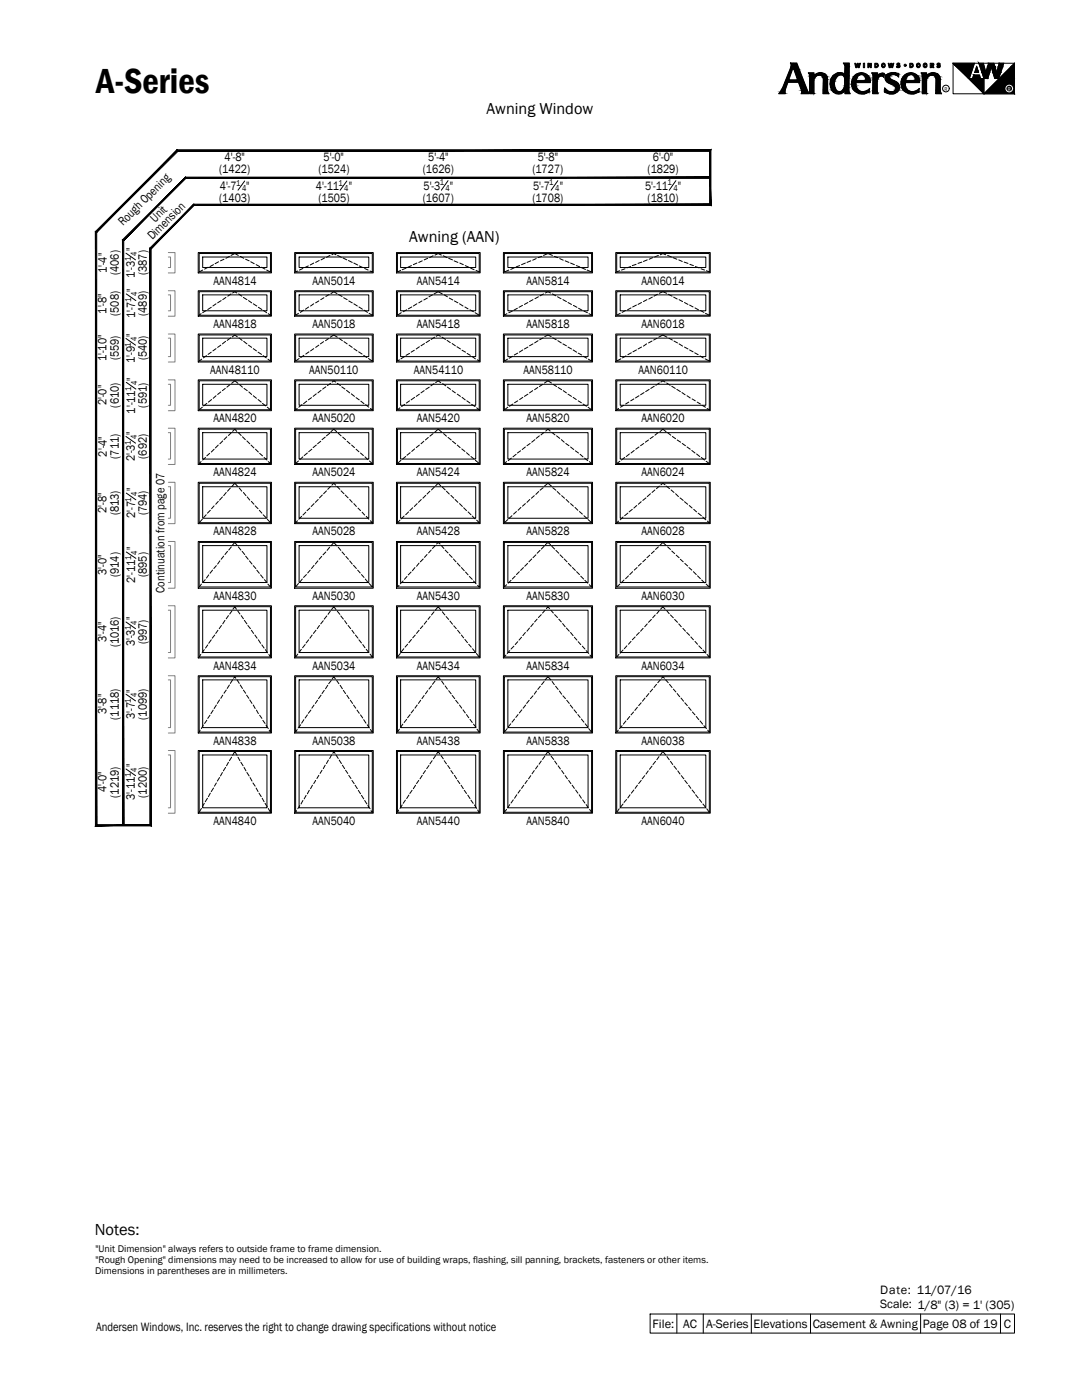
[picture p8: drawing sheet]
<svg xmlns="http://www.w3.org/2000/svg" width="216mm" height="279mm" viewBox="0 0 216 279" stroke-linecap="round" stroke-linejoin="round" font-family="sans-serif">
<defs><g id="words">
<text font-size="7.1" x="19.2" y="18.7">A-Series</text>
<text font-size="3.3" x="18.9" y="246.4">Notes:</text>
<g font-size="3.2">
<text x="97.1" y="22.7">Awning Window</text>
<text x="81.7" y="48.2">Awning (AAN)</text>
</g>
<g font-size="2.5">
<text x="43.7" y="34.6">(1422)</text>
<text x="44.8" y="32.2">4'-8&quot;</text>
<text x="63.6" y="34.6">(1524)</text>
<text x="64.6" y="32.2">5'-0&quot;</text>
<text x="84.4" y="34.6">(1626)</text>
<text x="85.5" y="32.2">5'-4&quot;</text>
<text x="106.2" y="34.6">(1727)</text>
<text x="107.3" y="32.2">5'-8&quot;</text>
<text x="129.2" y="34.6">(1829)</text>
<text x="130.3" y="32.2">6'-0&quot;</text>
<text x="43.7" y="40.2">(1403)</text>
<text x="43.9" y="37.9">4'-7</text>
<text x="49.1" y="37.9">&quot;</text>
<text x="63" y="37.9">4'-11</text>
<text x="63.6" y="40.2">(1505)</text>
<text x="69.6" y="37.9">&quot;</text>
<text x="84.4" y="40.2">(1607)</text>
<text x="84.5" y="37.8">5'-3</text>
<text x="89.8" y="37.8">&quot;</text>
<text x="106.2" y="40.2">(1708)</text>
<text x="106.4" y="37.8">5'-7</text>
<text x="111.7" y="37.8">&quot;</text>
<text x="128.7" y="37.8">5'-11</text>
<text x="129.2" y="40.2">(1810)</text>
<text x="135.2" y="37.8">&quot;</text>
<text x="24.6" y="45.2" transform="rotate(-45 24.6 45.2)">Rough Opening</text>
<text x="30.4" y="48" transform="rotate(-45 30.4 48)">Dimension</text>
<text x="31" y="44.5" transform="rotate(-45 31 44.5)">Unit</text>
<text x="26.9" y="50.2" transform="rotate(-90 26.9 50.2)">&quot;</text>
<text x="21.3" y="54.5" transform="rotate(-90 21.3 54.5)">1'-4&quot;</text>
<text x="23.7" y="54.9" transform="rotate(-90 23.7 54.9)">(406)</text>
<text x="26.9" y="55.5" transform="rotate(-90 26.9 55.5)">1'-3</text>
<text x="27" y="58.3" transform="rotate(-90 27 58.3)">&quot;</text>
<text x="29.3" y="54.9" transform="rotate(-90 29.3 54.9)">(387)</text>
<text x="42.6" y="56.8">AAN4814</text>
<text x="62.3" y="56.8">AAN5014</text>
<text x="83.2" y="56.8">AAN5414</text>
<text x="105.1" y="56.8">AAN5814</text>
<text x="128" y="56.8">AAN6014</text>
<text x="21.3" y="62.6" transform="rotate(-90 21.3 62.6)">1'-8&quot;</text>
<text x="23.7" y="63" transform="rotate(-90 23.7 63)">(508)</text>
<text x="27" y="63.5" transform="rotate(-90 27 63.5)">1'-7</text>
<text x="29.3" y="63" transform="rotate(-90 29.3 63)">(489)</text>
<text x="42.6" y="65.5">AAN4818</text>
<text x="62.3" y="65.5">AAN5018</text>
<text x="83.2" y="65.5">AAN5418</text>
<text x="105.1" y="65.5">AAN5818</text>
<text x="128" y="65.5">AAN6018</text>
<text x="23.7" y="71.9" transform="rotate(-90 23.7 71.9)">(559)</text>
<text x="26.9" y="67.2" transform="rotate(-90 26.9 67.2)">&quot;</text>
<text x="29.3" y="71.9" transform="rotate(-90 29.3 71.9)">(540)</text>
<text x="21.3" y="72.1" transform="rotate(-90 21.3 72.1)">1'-10&quot;</text>
<text x="26.9" y="72.4" transform="rotate(-90 26.9 72.4)">1'-9</text>
<text x="27" y="76" transform="rotate(-90 27 76)">&quot;</text>
<text x="42" y="74.6">AAN48110</text>
<text x="61.7" y="74.6">AAN50110</text>
<text x="82.6" y="74.6">AAN54110</text>
<text x="104.5" y="74.6">AAN58110</text>
<text x="127.4" y="74.6">AAN60110</text>
<text x="21.3" y="80.9" transform="rotate(-90 21.3 80.9)">2'-0&quot;</text>
<text x="23.7" y="81.3" transform="rotate(-90 23.7 81.3)">(610)</text>
<text x="27" y="82.5" transform="rotate(-90 27 82.5)">1'-11</text>
<text x="29.3" y="81.3" transform="rotate(-90 29.3 81.3)">(591)</text>
<text x="26.9" y="86.8" transform="rotate(-90 26.9 86.8)">&quot;</text>
<text x="42.6" y="84.3">AAN4820</text>
<text x="62.3" y="84.3">AAN5020</text>
<text x="83.2" y="84.3">AAN5420</text>
<text x="105.1" y="84.3">AAN5820</text>
<text x="128" y="84.3">AAN6020</text>
<text x="21.3" y="91.1" transform="rotate(-90 21.3 91.1)">2'-4&quot;</text>
<text x="23.7" y="91.6" transform="rotate(-90 23.7 91.6)">(711)</text>
<text x="26.9" y="92.1" transform="rotate(-90 26.9 92.1)">2'-3</text>
<text x="29.3" y="91.6" transform="rotate(-90 29.3 91.6)">(692)</text>
<text x="42.6" y="95">AAN4824</text>
<text x="62.3" y="95">AAN5024</text>
<text x="83.2" y="95">AAN5424</text>
<text x="105.1" y="95">AAN5824</text>
<text x="128" y="95">AAN6024</text>
<text x="27" y="98" transform="rotate(-90 27 98)">&quot;</text>
<text x="21.3" y="102.4" transform="rotate(-90 21.3 102.4)">2'-8&quot;</text>
<text x="23.7" y="102.9" transform="rotate(-90 23.7 102.9)">(813)</text>
<text x="27" y="103.4" transform="rotate(-90 27 103.4)">2'-7</text>
<text x="29.3" y="102.9" transform="rotate(-90 29.3 102.9)">(794)</text>
<text x="42.6" y="106.9">AAN4828</text>
<text x="62.3" y="106.9">AAN5028</text>
<text x="83.2" y="106.9">AAN5428</text>
<text x="105.1" y="106.9">AAN5828</text>
<text x="128" y="106.9">AAN6028</text>
<text x="27" y="109.8" transform="rotate(-90 27 109.8)">&quot;</text>
<text x="21.3" y="114.7" transform="rotate(-90 21.3 114.7)">3'-0&quot;</text>
<text x="23.7" y="115.2" transform="rotate(-90 23.7 115.2)">(914)</text>
<text x="27" y="116.3" transform="rotate(-90 27 116.3)">2'-11</text>
<text x="29.3" y="115.2" transform="rotate(-90 29.3 115.2)">(895)</text>
<text x="32.8" y="118.3" transform="rotate(-90 32.8 118.3)">Continuation from page 07</text>
<text x="42.6" y="119.7">AAN4830</text>
<text x="62.3" y="119.7">AAN5030</text>
<text x="83.2" y="119.7">AAN5430</text>
<text x="105.1" y="119.7">AAN5830</text>
<text x="128" y="119.7">AAN6030</text>
<text x="26.9" y="123.7" transform="rotate(-90 26.9 123.7)">&quot;</text>
<text x="21.3" y="128.1" transform="rotate(-90 21.3 128.1)">3'-4&quot;</text>
<text x="23.7" y="129.2" transform="rotate(-90 23.7 129.2)">(1016)</text>
<text x="26.9" y="129" transform="rotate(-90 26.9 129)">3'-3</text>
<text x="29.3" y="128.6" transform="rotate(-90 29.3 128.6)">(997)</text>
<text x="42.6" y="133.7">AAN4834</text>
<text x="62.3" y="133.7">AAN5034</text>
<text x="83.2" y="133.7">AAN5434</text>
<text x="105.1" y="133.7">AAN5834</text>
<text x="128" y="133.7">AAN6034</text>
<text x="21.3" y="142.5" transform="rotate(-90 21.3 142.5)">3'-8&quot;</text>
<text x="23.7" y="143.6" transform="rotate(-90 23.7 143.6)">(1118)</text>
<text x="26.9" y="143.5" transform="rotate(-90 26.9 143.5)">3'-7</text>
<text x="26.9" y="138.2" transform="rotate(-90 26.9 138.2)">&quot;</text>
<text x="29.3" y="143.6" transform="rotate(-90 29.3 143.6)">(1099)</text>
<text x="42.6" y="148.6">AAN4838</text>
<text x="62.3" y="148.6">AAN5038</text>
<text x="83.2" y="148.6">AAN5438</text>
<text x="105.1" y="148.6">AAN5838</text>
<text x="128" y="148.6">AAN6038</text>
<text x="26.9" y="153.1" transform="rotate(-90 26.9 153.1)">&quot;</text>
<text x="21.3" y="158" transform="rotate(-90 21.3 158)">4'-0&quot;</text>
<text x="23.7" y="159.2" transform="rotate(-90 23.7 159.2)">(1219)</text>
<text x="26.9" y="159.6" transform="rotate(-90 26.9 159.6)">3'-11</text>
<text x="29.3" y="159.2" transform="rotate(-90 29.3 159.2)">(1200)</text>
<text x="42.6" y="164.6">AAN4840</text>
<text x="62.3" y="164.6">AAN5040</text>
<text x="83.2" y="164.6">AAN5440</text>
<text x="105.1" y="164.6">AAN5840</text>
<text x="128" y="164.6">AAN6040</text>
<text x="175.6" y="258.3">Date: 11/07/16</text>
<text x="175.6" y="261.1">Scale: 1/8&quot; (3) = 1' (305)</text>
<text x="19.2" y="265.6">Andersen Windows, Inc. reserves the right to change drawing specifications without notice</text>
<text x="130.2" y="265">File:</text>
<text x="136.3" y="265">AC</text>
<text x="140.9" y="265">A-Series</text>
<text x="150.4" y="265">Elevations</text>
<text x="162.2" y="265">Casement &amp; Awning</text>
<text x="184.1" y="265">Page 08 of 19</text>
<text x="200.3" y="265">C</text>
</g>
<g font-size="2">
<text x="19" y="249.9">&quot;Unit Dimension&quot; always refers to outside frame to frame dimension.</text>
<text x="19" y="254.3">Dimensions in parentheses are in millimeters.</text>
<text x="19" y="252.1">&quot;Rough Opening&quot; dimensions may need to be increased to allow for use of building wraps, flashing, sill panning, brackets, fasteners or other items.</text>
</g>
<g font-size="1.7">
<text x="47.1" y="37.1">1</text>
<text x="48.3" y="38.2">4</text>
<text x="67.6" y="37.1">1</text>
<text x="68.7" y="38.2">4</text>
<text x="87.7" y="37">1</text>
<text x="88.9" y="38.2">4</text>
<text x="109.6" y="37">1</text>
<text x="110.8" y="38.2">4</text>
<text x="133.2" y="37">1</text>
<text x="134.4" y="38.2">4</text>
<text x="26.1" y="52.2" transform="rotate(-90 26.1 52.2)">1</text>
<text x="27.3" y="51" transform="rotate(-90 27.3 51)">4</text>
<text x="27.4" y="59.2" transform="rotate(-90 27.4 59.2)">4</text>
<text x="26.2" y="60.3" transform="rotate(-90 26.2 60.3)">1</text>
<text x="26.1" y="69.2" transform="rotate(-90 26.1 69.2)">1</text>
<text x="27.3" y="68.1" transform="rotate(-90 27.3 68.1)">4</text>
<text x="27.4" y="76.9" transform="rotate(-90 27.4 76.9)">4</text>
<text x="26.2" y="78" transform="rotate(-90 26.2 78)">1</text>
<text x="26.1" y="88.8" transform="rotate(-90 26.1 88.8)">1</text>
<text x="27.3" y="87.7" transform="rotate(-90 27.3 87.7)">4</text>
<text x="26.2" y="100.1" transform="rotate(-90 26.2 100.1)">1</text>
<text x="27.4" y="98.9" transform="rotate(-90 27.4 98.9)">4</text>
<text x="26.2" y="111.8" transform="rotate(-90 26.2 111.8)">1</text>
<text x="27.4" y="110.7" transform="rotate(-90 27.4 110.7)">4</text>
<text x="26.1" y="125.8" transform="rotate(-90 26.1 125.8)">1</text>
<text x="27.3" y="124.6" transform="rotate(-90 27.3 124.6)">4</text>
<text x="26.1" y="140.3" transform="rotate(-90 26.1 140.3)">1</text>
<text x="27.3" y="139.1" transform="rotate(-90 27.3 139.1)">4</text>
<text x="26.1" y="155.1" transform="rotate(-90 26.1 155.1)">1</text>
<text x="27.3" y="154" transform="rotate(-90 27.3 154)">4</text>
</g>
<text font-size="1.1" x="188.5" y="18.1">R</text>
<text font-size="1.1" fill="#fafafa" x="201.1" y="18.1">R</text>
</g></defs>
<!-- layer: A-ANNO-TEXT -->
<g fill="#000" stroke="#000" stroke-width=".2">
<path d="M163.5 14.7h.4zM166.9 18.6h.9zM166.9 18.6l.5 .1zM175 15.5h.1zM176 14.7h.3zM178.2 14.6l.1 .1zM181.7 18.6h.6zM181.7 18.6l.2 .1zM183.1 18.1l.2-.1zM186 14.7h.4zM193.3 15.7h3v3zM202.4 12.6v.7h-.6z"/>
<path d="M156.1 18l.4 .3v-.3zM156.1 18l.4 .3h-.6z"/>
<path d="M155.9 18.3l.6 .1v-.1zM155.9 18.3l.6 .1h-.7z"/>
<path d="M155.8 18.4l.7 .2v-.2zM155.8 18.4l.7 .2h-.8z"/>
<path d="M156.1 17.9h.5zM156.1 17.9l.4 .1z"/>
<path d="M156.3 17.4l.3 .5 .1-.5zM156.3 17.4l.3 .5h-.5z"/>
<path d="M156.8 16.3l-.1 1.1 .4-1.1zM156.8 16.3l-.1 1.1h-.4z"/>
<path d="M157.9 13.6l-.7 2.5 .8-2.5zM157.9 13.6l-.7 2.5h-.3z"/>
<path d="M157.9 13.3l.1 .3 .1-.3zM157.9 13.3l.1 .3h-.1z"/>
<path d="M158 12.9l.1 .4 .1-.4zM158 12.9l.1 .4h-.2z"/>
<path d="M158 12.8l.2 .1 .1-.1zM158 12.8l.2 .1h-.2z"/>
<path d="M158 12.7l.9 .1zM158 12.7l.9 .1z"/>
<path d="M158.3 12.8l.7 .1-.1-.1zM158.3 12.8l.7 .1h-.6z"/>
<path d="M158.4 12.9l.9 .7-.3-.7zM158.4 12.9l.9 .7h-.8z"/>
<path d="M158.5 13.6l.8 .3v-.3zM158.5 13.6l.8 .3h-.7z"/>
<path d="M158.6 13.9l1.6 2.2-.9-2.2zM158.6 13.9l1.6 2.2h-.8z"/>
<path d="M156.9 16.1l3.4 .2-.1-.2zM156.9 16.1l3.4 .2h-3.5z"/>
<path d="M159.4 16.3l1.6 1.8-.7-1.8zM159.4 16.3l1.6 1.8h-.9z"/>
<path d="M160.1 18.1l1 .2-.1-.2zM160.1 18.1l1 .2h-1z"/>
<path d="M160.1 18.3l1.1 .2-.1-.2zM160.1 18.3l1.1 .2h-1.1z"/>
<path d="M160.1 18.5l1.1 .1v-.1zM160.1 18.5l1.1 .1h-1.1z"/>
<path d="M161.6 14.7l.6 .1v-.1zM161.6 14.7l.6 .1h-.6z"/>
<path d="M161.6 14.8l.6 .3v-.3zM161.6 14.8l.6 .3h-.5z"/>
<path d="M161.7 15.1l.5 .3v-.3zM161.7 15.1l.5 .3h-.5z"/>
<path d="M161.7 18.4l.6 .2-.1-.2zM161.7 18.4l.6 .2h-.6z"/>
<path d="M161.7 16.1l.5 2.3 .1-2.3zM161.7 16.1l.5 2.3h-.5z"/>
<path d="M161.7 15.6l.6 .5 .1-.5zM161.7 15.6l.6 .5h-.6z"/>
<path d="M161.7 15.4l.7 .2 .2-.2zM161.7 15.4l.7 .2h-.7z"/>
<path d="M162.4 15.2l.2 .2v-.2zM162.2 15.4l.2-.2 .2 .2z"/>
<path d="M162.7 15l-.1 .2 .4-.2zM162.4 15.2l.3-.2-.1 .2z"/>
<path d="M163.2 14.7h1zM163.2 14.7h1z"/>
<path d="M162.8 14.9h.5zM162.8 14.9h.6z"/>
<path d="M162.8 14.9h.5zM162.8 14.9l.2 .1z"/>
<path d="M162.9 14.8h.5zM162.9 14.8l.5 .1z"/>
<path d="M163.5 14.7h.7zM163.2 14.7h1z"/>
<path d="M163.2 14.7l1.3 .1zM162.9 14.8l.3-.1 1.3 .1z"/>
<path d="M162.9 14.8h1.7zM162.9 14.8h1.7z"/>
<path d="M163.4 14.8l1.2 .1zM163.4 14.8l1.2 .1z"/>
<path d="M163.6 14.9h1zM163.6 14.9h1z"/>
<path d="M163.8 14.9l.9 .1-.1-.1zM163.8 14.9l.9 .1z"/>
<path d="M164 15l.8 .1zM164 15l.8 .1z"/>
<path d="M164.1 15.1l.8 .2-.1-.2zM164.1 15.1l.8 .2h-.7z"/>
<path d="M164.2 15.3l.8 .1-.1-.1zM164.2 15.3l.8 .1h-.7z"/>
<path d="M164.3 15.4l.7 .1v-.1zM164.3 15.4l.7 .1h-.7z"/>
<path d="M164.3 15.5l.7 .3v-.3zM164.3 15.5l.7 .3h-.6z"/>
<path d="M164.4 15.8l.6 .1zM164.4 15.8l.6 .1z"/>
<path d="M164.4 15.9l.6 2.1v-2.1zM164.4 15.9l.6 2.1h-.6z"/>
<path d="M164.4 18l.7 .5-.1-.5zM164.4 18l.7 .5h-.7z"/>
<path d="M164.4 18.5l.8 .1-.1-.1zM164.4 18.5l.8 .1h-.8z"/>
<path d="M165.7 16.7l.7 .1v-.1zM165.7 16.7l.7 .1h-.7z"/>
<path d="M165.7 16.8l.8 .6-.1-.6zM165.7 16.8l.8 .6h-.6z"/>
<path d="M165.9 15.9l.6 .3v-.3zM165.9 15.9l.6 .3h-.7z"/>
<path d="M165.8 16.2l.6 .5 .1-.5zM165.8 16.2l.6 .5h-.7z"/>
<path d="M165.9 17.4h.6zM165.9 17.4h.6z"/>
<path d="M165.9 17.4l.8 .6-.2-.6zM165.9 17.4l.8 .6h-.6z"/>
<path d="M166 15.7l.5 .2 .2-.2zM166 15.7l.5 .2h-.6z"/>
<path d="M166.1 18l.7 .1-.1-.1zM166.1 18l.7 .1h-.5z"/>
<path d="M166.3 18.1l.8 .2-.3-.2zM166.3 18.1l.8 .2h-.6z"/>
<path d="M166.3 15.2h.6zM166.3 15.2h.6z"/>
<path d="M166.3 15.2l.4 .5 .2-.5zM166.3 15.2l.4 .5h-.7z"/>
<path d="M166.5 18.3l.6 .1zM166.5 18.3l.6 .1z"/>
<path d="M166.6 18.4l.8 .1zM166.6 18.4l.8 .1z"/>
<path d="M166.7 14.9h.6zM166.7 14.9h.7z"/>
<path d="M166.7 14.9l.2 .3 .4-.3zM166.3 15.2l.4-.3 .2 .3z"/>
<path d="M166.7 18.5h.8zM166.7 18.5h.8z"/>
<path d="M166.9 14.8h.9zM166.7 14.9h.7z"/>
<path d="M166.9 18.5l.9 .1zM166.9 18.5l.9 .1z"/>
<path d="M167.6 14.6l.4 .1zM167.1 14.7h.9z"/>
<path d="M167.1 14.7h1zM167.1 14.7h1z"/>
<path d="M166.7 18.5h1.3zM166.7 18.5h1.1z"/>
<path d="M167.6 18.5h.4zM167.5 18.5h.5z"/>
<path d="M167.1 14.7l1.2 .1-.2-.1zM166.9 14.8l.2-.1 1.2 .1z"/>
<path d="M167.8 18.4h.3zM167.6 18.5h.4z"/>
<path d="M168 18.3l.1 .1 .1-.1zM168 18.3l.1 .1h-.3z"/>
<path d="M167.8 14.8l.7 .1zM167.8 14.8l.7 .1z"/>
<path d="M168.1 18.1l.1 .2 .1-.2zM168 18.3l.1-.2 .1 .2z"/>
<path d="M168.3 14.9l.3 .1zM168.3 14.9l.3 .1z"/>
<path d="M168.5 17.7l-.2 .4zM168.5 17.7l-.4 .4z"/>
<path d="M168.7 15h.6zM168.7 15h.6z"/>
<path d="M168.4 15h.3zM168.4 15h.3z"/>
<path d="M168.6 17.4h.1zM168.6 17.4h.2z"/>
<path d="M168.6 17.4v.3l.1-.3zM168.6 17.4l-.1 .3z"/>
<path d="M168.8 17.4h.5zM168.8 17.4h.5z"/>
<path d="M168.6 15.5l.7 1.6v-1.6zM168.6 15.5l.7 1.6h-.7z"/>
<path d="M168.6 17.1l.7 .3v-.3zM168.6 17.1l.7 .3h-.7z"/>
<path d="M168.8 17.4l.5 .7v-.7zM168.8 17.4l.5 .7h-.6z"/>
<path d="M168.7 18.1l.6 .4v-.4zM168.7 18.1l.6 .4h-.6z"/>
<path d="M168.6 12.7l.7 .1zM168.6 12.7l.7 .1z"/>
<path d="M168.6 12.8l.7 .4v-.4zM168.6 12.8l.7 .4h-.6z"/>
<path d="M168.7 13.2l.6 1.8v-1.8zM168.7 13.2l.6 1.8h-.6z"/>
<path d="M168.4 15l.9 .2v-.2zM168.4 15l.9 .2h-.8z"/>
<path d="M168.5 15.2l.8 .3v-.3zM168.5 15.2l.8 .3h-.7z"/>
<path d="M168.7 18.5l.7 .1-.1-.1zM168.7 18.5l.7 .1h-.7z"/>
<path d="M170 16.3h3.5zM170 16.3h3.5z"/>
<path d="M170 16.9l.7 .4-.1-.4zM170 16.9l.7 .4h-.6z"/>
<path d="M170.6 18.1h.6zM170.6 18.1h.6z"/>
<path d="M170 16.4l.7 .4v-.4zM170 16.4l.7 .4h-.7z"/>
<path d="M170 16.8l.6 .1 .1-.1zM170 16.8l.6 .1h-.6z"/>
<path d="M170.2 15.9l.4 .3 .1-.3zM170.2 15.9l.4 .3h-.6z"/>
<path d="M170.1 17.3h.6zM170.1 17.3h.6z"/>
<path d="M170.2 17.3l.7 .4-.2-.4zM170.2 17.3l.7 .4h-.6z"/>
<path d="M170.4 15.5l.3 .4 .2-.4zM170.4 15.5l.3 .4h-.5z"/>
<path d="M170.3 17.7l.6 .1zM170.3 17.7l.6 .1z"/>
<path d="M170.4 17.8l.8 .3-.3-.3zM170.4 17.8l.8 .3h-.6z"/>
<path d="M170.4 15.4l.5 .1 .1-.1zM170.4 15.4l.5 .1h-.5z"/>
<path d="M170.7 15l.3 .4 .2-.4zM170.7 15l.3 .4h-.6z"/>
<path d="M170.6 18.1l1 .2-.4-.2zM170.6 18.1l1 .2h-.7z"/>
<path d="M170.9 15h.4zM170.7 15h.5z"/>
<path d="M171.1 14.8l.2 .2 .2-.2zM170.9 15l.2-.2 .2 .2z"/>
<path d="M170.9 18.3h.9zM170.9 18.3h.9z"/>
<path d="M171 18.3l1 .1zM171 18.3l1 .1z"/>
<path d="M171.3 14.7l.2 .1 .5-.1zM171.3 14.7l.2 .1h-.4z"/>
<path d="M171.8 18.6l.2 .1zM171.8 18.6h.7z"/>
<path d="M171.9 14.7h.5zM171.4 14.7h1z"/>
<path d="M171.4 14.7h1zM171.3 14.7h1.1z"/>
<path d="M171.3 14.7h1.2zM171.3 14.7h1.2z"/>
<path d="M172.4 18.4h.6zM172.4 18.4h.6z"/>
<path d="M171.1 18.4h1.3zM171.1 18.4h1.3z"/>
<path d="M172 14.7l.6 .1zM172 14.7l.6 .1z"/>
<path d="M172.3 14.8l.5 .1zM172.3 14.8l.5 .1z"/>
<path d="M171.4 18.5h1.2zM171.4 18.5l1.1 .1z"/>
<path d="M172.5 14.9l.5 .1zM172.5 14.9l.5 .1z"/>
<path d="M172.8 16.1h.7zM172.8 16.1h.7z"/>
<path d="M171.3 18.5h1.6zM171.3 18.5h1.3z"/>
<path d="M172.6 15l.6 .2-.2-.2zM172.6 15l.6 .2h-.5z"/>
<path d="M171.1 18.4h1.9zM171.1 18.4l1.8 .1z"/>
<path d="M172.7 15.2l.6 .2-.1-.2zM172.7 15.2l.6 .2h-.5z"/>
<path d="M172.8 18.3h.4zM172.4 18.4h.6z"/>
<path d="M172.8 15.4l.6 .2-.1-.2zM172.8 15.4l.6 .2h-.6z"/>
<path d="M173.3 18.1v.2zM172.9 18.3l.4-.2v.2z"/>
<path d="M172.9 18.3h.4zM172.8 18.3h.4z"/>
<path d="M172.8 15.6l.7 .3-.1-.3zM172.8 15.6l.7 .3h-.6z"/>
<path d="M172.9 15.9l.6 .2v-.2zM172.9 15.9l.6 .2h-.7z"/>
<path d="M172.8 16.1l.7 .1v-.1zM172.8 16.1l.7 .1h-.8z"/>
<path d="M172.7 16.2h.8zM172.5 16.2h1z"/>
<path d="M170 16.2l3.5 .1zM170 16.2l3.5 .1z"/>
<path d="M170 16.3l3.5 .1zM170 16.3l3.5 .1z"/>
<path d="M174.2 14.7l.7 .1zM174.2 14.7l.7 .1z"/>
<path d="M174.2 14.8l.7 .4v-.4zM174.2 14.8l.7 .4h-.5z"/>
<path d="M174.4 15.2l.5 .4v-.4zM174.4 15.2l.5 .4h-.6z"/>
<path d="M174.3 16.2l.6 2v-2zM174.3 16.2l.6 2h-.6z"/>
<path d="M174.3 18.2l.7 .3-.1-.3zM174.3 18.2l.7 .3h-.8z"/>
<path d="M174.3 15.9l.6 .3 .1-.3zM174.3 15.9l.6 .3h-.6z"/>
<path d="M174.2 18.5l.8 .1v-.1zM174.2 18.5l.8 .1h-.8z"/>
<path d="M174.3 15.6l.7 .3 .1-.3zM174.3 15.6l.7 .3h-.7z"/>
<path d="M175.3 15.2l-.2 .3zM175.3 15.2l-.3 .3z"/>
<path d="M175.4 15h.4zM175.4 15h.4z"/>
<path d="M175.4 15.1l-.1 .1 .3-.1zM175.4 15.1l-.1 .1z"/>
<path d="M175.4 15h.4zM175.4 15l.2 .1z"/>
<path d="M176.1 14.7h.2zM176 14.7h.3zM175.9 14.7h.4z"/>
<path d="M175.4 15h.9zM175.4 15h.9z"/>
<path d="M175.8 15h.5zM175.8 15h.5z"/>
<path d="M175.9 15l.4 .1zM175.9 15l.4 .1z"/>
<path d="M176.1 15.1l.2 .1zM176.1 15.1l.2 .1z"/>
<path d="M175.9 14.7h.4zM175.9 14.7h.4z"/>
<path d="M175.9 14.7l.4 .1v-.1zM175.6 14.8l.3-.1 .4 .1z"/>
<path d="M175.6 14.8l.7 .2v-.2zM175.4 15l.2-.2 .7 .2z"/>
<path d="M176.6 17.9l.2 .1zM176.6 17.9l.2 .1h-.2z"/>
<path d="M176.6 18l.6 .3zM176.6 18l.6 .3h-.6z"/>
<path d="M176.6 18.3h.7zM176.6 18.3h.7z"/>
<path d="M176.6 18.3l.9 .1zM176.6 18.3l.9 .1z"/>
<path d="M176.8 15.2l.5 .2v-.2zM176.8 15.2l.5 .2h-.5zM176.8 15.4h.5zM176.8 15.4h.5z"/>
<path d="M176.8 15.4l.6 .1-.1-.1zM176.8 15.4l.6 .1h-.7z"/>
<path d="M176.8 15.2h.6zM176.8 15.2h.5z"/>
<path d="M176.7 15.5l.7 .1zM176.7 15.5l.7 .1z"/>
<path d="M176.7 15.6l.8 .1-.1-.1zM176.7 15.6l.8 .1h-.7z"/>
<path d="M177 15h.5zM176.9 15h.6z"/>
<path d="M176.9 15l.5 .2 .1-.2zM176.9 15l.5 .2h-.6z"/>
<path d="M176.8 15.7l.8 .2-.1-.2zM176.8 15.7l.8 .2h-.8z"/>
<path d="M177 14.9l.5 .1 .1-.1zM177 14.9l.5 .1h-.5z"/>
<path d="M177.1 14.9h.6zM177 14.9h.6z"/>
<path d="M176.8 15.9h.9zM176.8 15.9h.9z"/>
<path d="M176.8 15.9l1.1 .1-.2-.1zM176.8 15.9l1.1 .1h-1.1z"/>
<path d="M176.8 18.4h.9zM176.8 18.4h.9z"/>
<path d="M176.8 18.4l1.1 .1zM176.8 18.4l1.1 .1z"/>
<path d="M177.2 14.8h.6zM177.1 14.9h.6z"/>
<path d="M176.8 16l1.3 .1-.2-.1zM176.8 16l1.3 .1h-1.2z"/>
<path d="M177.3 14.8h.6zM177.2 14.8h.6z"/>
<path d="M176.9 16.1l1.5 .1-.3-.1zM176.9 16.1l1.5 .1h-1.4z"/>
<path d="M177.4 14.8h.8zM177.3 14.8h.6z"/>
<path d="M177.7 18.7h.5zM177.7 18.7h.4zM177.7 18.7h.4z"/>
<path d="M177.5 18.6h.7zM177.5 18.6l.7 .1z"/>
<path d="M178.1 14.7h.4zM177.9 14.7h.6z"/>
<path d="M177 16.2h1.5zM177 16.2h1.5z"/>
<path d="M177.1 16.2l1.6 .2-.2-.2zM177.1 16.2l1.6 .2h-1.5z"/>
<path d="M177.2 18.5l1.3 .1zM177.2 18.5l1.3 .1z"/>
<path d="M177.3 18.6h1.2zM177.3 18.6h.9z"/>
<path d="M177.9 14.7h.7zM177.9 14.7h.7z"/>
<path d="M177.9 14.7h1zM177.5 14.7h1.4zM177.5 14.7h1.4zM177.5 14.7h1.4z"/>
<path d="M177.2 16.4h1.5zM177.2 16.4h1.5z"/>
<path d="M177 18.5h1.7zM177 18.5h1.5z"/>
<path d="M177.3 16.4l1.6 .2-.2-.2zM177.3 16.4l1.6 .2h-1.4z"/>
<path d="M178.2 18.4l.5 .1zM178.2 18.4l.5 .1z"/>
<path d="M178.2 18.5h.5zM177.9 18.5h.8z"/>
<path d="M178.4 18.3h.4zM178.2 18.4h.5z"/>
<path d="M177.5 14.7l1.6 .1zM177.4 14.8h1.7z"/>
<path d="M177.5 16.6l1.6 .1-.2-.1zM177.5 16.6l1.6 .1z"/>
<path d="M178.6 18.2l.2 .1 .2-.1zM178.4 18.3l.2-.1 .2 .1z"/>
<path d="M178.2 14.8h1zM178.2 14.8h1z"/>
<path d="M177.9 16.7l1.3 .1-.1-.1zM177.9 16.7l1.3 .1h-1.1z"/>
<path d="M178.7 18.1l.3 .1 .1-.1zM178.6 18.2l.1-.1 .3 .1zM178.6 18.2h.4zM178.6 18.2h.4z"/>
<path d="M178.4 14.8h.8zM178.4 14.8h.8z"/>
<path d="M178.5 14.8l.7 .1v-.1zM178.5 14.8l.7 .1z"/>
<path d="M178.8 14.9l.4 .1zM178.8 14.9l.4 .1z"/>
<path d="M179.1 15l.1 .1zM179.1 15l.1 .1z"/>
<path d="M178.1 16.8l1.2 .1-.1-.1zM178.1 16.8l1.2 .1z"/>
<path d="M178.8 17.9l.4 .1v-.1zM178.8 17.9l.4 .1h-.4z"/>
<path d="M178.8 18h.4zM178.8 18l.3 .1z"/>
<path d="M178.4 16.9l.9 .1zM178.4 16.9l.9 .1z"/>
<path d="M178.6 17l.7 .1v-.1zM178.6 17l.7 .1h-.6z"/>
<path d="M178.7 17.1l.6 .1zM178.7 17.1l.6 .1z"/>
<path d="M178.7 17.2l.6 .1v-.1zM178.7 17.2l.6 .1z"/>
<path d="M178.8 17.3l.5 .1v-.1zM178.8 17.3l.5 .1h-.4z"/>
<path d="M178.9 17.4l.4 .1zM178.9 17.4l.4 .1z"/>
<path d="M178.9 17.5l.4 .2v-.2zM178.9 17.5l.4 .2h-.4z"/>
<path d="M178.9 17.7l.4 .1zM178.9 17.7l.4 .1z"/>
<path d="M178.9 17.8l.3 .1 .1-.1zM178.9 17.8l.3 .1h-.4z"/>
<path d="M180 16.3h3.4zM180 16.3h3.4z"/>
<path d="M180 16.4l.5 .4v-.4zM180 16.4l.5 .4h-.6z"/>
<path d="M179.9 16.8l.6 .1v-.1zM179.9 16.8l.6 .1h-.5z"/>
<path d="M180 16.9l.6 .4-.1-.4zM180 16.9l.6 .4h-.6z"/>
<path d="M180.5 18.1h.6zM180.5 18.1h.6z"/>
<path d="M180 17.3h.6zM180 17.3h.6z"/>
<path d="M180 17.3l.8 .4-.2-.4zM180 17.3l.8 .4h-.6z"/>
<path d="M180.1 15.9l.4 .3 .2-.3zM180.1 15.9l.4 .3h-.5z"/>
<path d="M180.2 15.5l.5 .4v-.4zM180.2 15.5l.5 .4h-.6z"/>
<path d="M180.2 17.7l.6 .1zM180.2 17.7l.6 .1z"/>
<path d="M180.2 17.8l.9 .3-.3-.3zM180.2 17.8l.9 .3h-.6z"/>
<path d="M180.3 15.4l.4 .1 .1-.1zM180.3 15.4l.4 .1h-.5z"/>
<path d="M180.6 15l.2 .4 .2-.4zM180.6 15l.2 .4h-.5z"/>
<path d="M180.5 18.1l.9 .2-.3-.2zM180.5 18.1l.9 .2h-.6z"/>
<path d="M181.2 14.7h1.1zM181.2 14.7h1.1z"/>
<path d="M180.7 15h.5zM180.6 15h.4z"/>
<path d="M181 14.8l.2 .2 .2-.2zM180.7 15l.3-.2 .2 .2z"/>
<path d="M180.8 18.3h.9zM180.8 18.3h.9z"/>
<path d="M180.9 18.3l1 .1zM180.9 18.3l1 .1z"/>
<path d="M181.7 14.7h.6zM181.2 14.7h1.1z"/>
<path d="M181.2 14.7l.2 .1 .5-.1zM181 14.8l.2-.1 .2 .1z"/>
<path d="M181 18.4h1.2zM181 18.4h1.2z"/>
<path d="M181.2 14.7h1.2zM181.2 14.7h1.2z"/>
<path d="M181.9 14.7l.6 .1zM181.9 14.7l.6 .1z"/>
<path d="M182.2 14.8l.5 .1zM182.2 14.8l.5 .1z"/>
<path d="M181.3 18.5h1.3zM181.3 18.5l1 .1z"/>
<path d="M182.3 14.9l.6 .1zM182.3 14.9l.6 .1z"/>
<path d="M182.7 16.1h.7zM182.7 16.1h.7z"/>
<path d="M181.2 18.5h1.6zM181.2 18.5h1.4z"/>
<path d="M182.5 15l.6 .2-.2-.2zM182.5 15l.6 .2h-.5z"/>
<path d="M182.3 18.4h.6zM182.2 18.4h.7z"/>
<path d="M181 18.4h1.9zM181 18.4l1.8 .1z"/>
<path d="M182.6 15.2l.6 .2-.1-.2zM182.6 15.2l.6 .2h-.5z"/>
<path d="M182.7 18.3h.4zM182.3 18.4h.6z"/>
<path d="M182.7 15.4l.6 .2-.1-.2zM182.7 15.4l.6 .2h-.6z"/>
<path d="M182.7 15.6l.6 .3v-.3zM182.7 15.6l.6 .3h-.5z"/>
<path d="M183.1 18.1l.2 .2v-.2zM182.8 18.3l.3-.2 .2 .2z"/>
<path d="M182.8 18.3h.5zM182.7 18.3h.4z"/>
<path d="M182.8 15.9l.6 .2-.1-.2zM182.8 15.9l.6 .2h-.7z"/>
<path d="M182.7 16.1l.7 .1v-.1zM182.6 16.2l.1-.1 .7 .1z"/>
<path d="M182.6 16.2h.8zM182.3 16.2h1.1z"/>
<path d="M180 16.2l3.4 .1zM180 16.2l3.4 .1z"/>
<path d="M180 16.3l3.4 .1zM180 16.3l3.4 .1z"/>
<path d="M184.1 15.1l.6 .3v-.3zM184.1 15.1l.6 .3h-.6z"/>
<path d="M184.1 14.7l.7 .1v-.1zM184.1 14.7l.7 .1h-.7z"/>
<path d="M184.1 14.8l.6 .3 .1-.3zM184.1 14.8l.6 .3h-.6z"/>
<path d="M184.1 16.1l.7 2.3v-2.3zM184.1 16.1l.7 2.3h-.7z"/>
<path d="M184.1 18.4l.7 .2v-.2zM184.1 18.4l.7 .2h-.7z"/>
<path d="M184.1 15.6l.7 .5v-.5zM184.1 15.6l.7 .5h-.7z"/>
<path d="M184.1 15.4l.7 .2 .2-.2zM184.1 15.4l.7 .2h-.7z"/>
<path d="M184.9 15.2l.1 .2 .1-.2zM184.7 15.4l.2-.2 .1 .2z"/>
<path d="M185.2 15l-.1 .2 .4-.2zM184.9 15.2l.3-.2-.1 .2z"/>
<path d="M185.7 14.7h1zM185.7 14.7h1z"/>
<path d="M185.3 14.9h.5zM185.3 14.9l.2 .1z"/>
<path d="M185.3 14.9h.6zM185.3 14.9h.5z"/>
<path d="M185.3 14.8h.6zM185.3 14.8l.6 .1z"/>
<path d="M186 14.7h.7zM185.7 14.7h1z"/>
<path d="M185.7 14.7l1.3 .1-.3-.1zM185.4 14.8l.3-.1 1.3 .1z"/>
<path d="M185.4 14.8h1.7zM185.3 14.8h1.8z"/>
<path d="M185.9 14.8l1.2 .1zM185.9 14.8l1.2 .1z"/>
<path d="M186 14.9h1.1zM186 14.9h1.1z"/>
<path d="M186.3 14.9l.9 .1-.1-.1zM186.3 14.9l.9 .1z"/>
<path d="M186.5 15l.8 .1zM186.5 15l.8 .1z"/>
<path d="M186.6 15.1l.8 .2-.1-.2zM186.6 15.1l.8 .2h-.7z"/>
<path d="M186.7 15.3l.7 .1v-.1zM186.7 15.3l.7 .1h-.6z"/>
<path d="M186.8 15.4l.6 .1v-.1zM186.8 15.4l.6 .1h-.6z"/>
<path d="M186.8 15.5l.7 .3-.1-.3zM186.8 15.5l.7 .3h-.6z"/>
<path d="M186.9 15.8l.6 .1zM186.9 15.8l.6 .1z"/>
<path d="M186.9 15.9l.6 2.1v-2.1zM186.9 15.9l.6 2.1h-.6z"/>
<path d="M186.9 18l.7 .5-.1-.5zM186.9 18l.7 .5h-.7z"/>
<path d="M186.9 18.5l.7 .1v-.1zM186.9 18.5l.7 .1h-.7z"/>
<path d="M190.2 12.6l3.2 3.1 1-3.1zM190.2 12.6l3.2 3.1z"/>
<path d="M194.9 13.3l.4 1.2zM194.9 13.3l.4 1.2h-.8z"/>
<path d="M194.3 15l1.3 .7-.2-.7zM194.3 15l1.3 .7h-1.6z"/>
<path d="M195.3 12.6l1.4 1.9-.5-1.9zM195.3 12.6l1.4 1.9h-.7z"/>
<path d="M196 14.5l1.1 1.2 .4-1.2zM196 14.5l1.1 1.2h-.8z"/>
<path d="M197 13.3l.5 1.2 .3-1.2zM197 13.3l.5 1.2h-.8z"/>
<path d="M197.3 12.6l1.3 .7-.3-.7zM197.3 12.6l1.3 .7h-1.6z"/>
<path d="M197.8 13.3l1.1 1.2-.3-1.2zM197.8 13.3l1.1 1.2h-.8z"/>
<path d="M198.1 14.5l1.2 1.2 .4-1.2zM198.1 14.5l1.2 1.2h-.8z"/>
<path d="M199.2 13.3l.5 1.2 .4-1.2zM199.2 13.3l.5 1.2h-.8z"/>
<path d="M199.4 12.6l.7 .7 .2-.7zM199.4 12.6l.7 .7h-.9z"/>
<path d="M201.8 13.3l.6 2.4v-2.4zM199.4 15.7l2.4-2.4 .6 2.4z"/>
<path d="M199.4 15.7l3 3v-3zM199.4 15.7l3 3h-6.1z"/>
<path d="M37.1 35.6h104.6v-.2zM37 35.4h104.7l-104.6 .2zM37 35.4l-12.3 12.6 12.4-12.4zM24.4 47.9l12.6-12.5-12.3 12.6zM24.4 47.9l.3 116.8v-116.7zM24.4 47.9l.3 116.8h-.3z"/>
<path d="M29.9 49.5v115.1l.3 .2zM29.9 49.5l.3 .1v115.2zM29.9 49.5l.3 .1 8.5-8.8zM38.7 40.8v.2l-8.5 8.6zM38.7 40.8v.2l102.9-.2zM38.7 41l102.9-.2 .3 .2zM141.6 30.2v10.6l.3 .2zM141.9 29.9v11.1l-.3-10.8zM35.5 30.2h106.1l.3-.3zM35.4 29.9h106.5l-106.4 .3zM35.4 29.9l-16.1 16.4 16.2-16.1zM35.4 29.9l-16.1 16.4-.3-.1zM19 46.2l.3 118.4v-118.3zM19 46.2l.3 118.4-.3 .2zM19.3 164.6l-.3 .2 10.9-.2zM19 164.8l10.9-.2 .3 .2z"/>
</g>
<g fill="none" stroke="#000" stroke-width=".2">
<path d="M157.7 12.6h1.3l2.4 6.1h-1.6l.1-.6-.6-1.7h-2.1l-.5 1.5v.8h-1.3l.8-1.3 1.5-3.8 .2-.7zM157.9 12.7h1l2.4 6h-1.4l.1-.6-.6-1.7h-2.2l-.6 1.5v.8h-1.1l.8-1.3 1.5-3.8zM157.9 12.7h1l2.3 5.9h-1.1v-.5l-.7-1.8h-2.3l-.5 1.6-.1 .7h-.8l.6-1.2 1.6-3.8zM158.3 13.4l.8 2.5h-1.7zM158.3 13.1l1 3h-2zM158.3 12.8l1.1 3.3h-2.2zM161.3 14.5h1.1v.5a1.53 1.53 0 0 1 1.7-.5 1.53 1.53 0 0 1 1.1 1.4v2.1l.2 .7h-1.2l.1-2.9a.93 .93 0 0 0-1.1-.8 .93 .93 0 0 0-.8 1.1v2.4l.2 .2h-1.1v-3.6zM161.4 14.6h1l-.1 .6 .5-.4a1.4 1.4 0 0 1 1.5-.1 1.4 1.4 0 0 1 .8 1.2v2.1l.2 .7h-1v-2.9a.99 .99 0 0 0-1.1-.9 .99 .99 0 0 0-.8 1.2v2.6h-.8v-3.6zM161.6 14.7h.6v.7a1.54 1.54 0 0 1 2.8 .1l.2 3.1h-.8v-2.8a1.06 1.06 0 0 0-1.2-1 1.06 1.06 0 0 0-.9 1.3v2.5h-.6zM166.9 15.2a1.02 1.02 0 0 1 1.7 .3v1.6a1.11 1.11 0 0 1-.5 1.2 1.11 1.11 0 0 1-1.3-.2 2.48 2.48 0 0 1 .1-2.9zM166.9 15.3a.94 .94 0 0 1 1.7 .2v1.6a1.52 1.52 0 0 1-1.1 1.3 1.41 1.41 0 0 1-1.1-1.7l.2-.8zM167 15.4a.87 .87 0 0 1 1.4-.1 2.56 2.56 0 0 1-.6 2.9h-.6a2.01 2.01 0 0 1-.2-2.8z"/>
<path d="M168.3 12.6h1.2l-.1 5.5 .3 .6h-1.1v-.7a1.51 1.51 0 0 1-1.6 .8 1.51 1.51 0 0 1-1.3-1.4 2.04 2.04 0 0 1 .5-2.3 2.04 2.04 0 0 1 2.3-.3l.1-1.6zM168.4 12.7h1l-.1 5.4 .2 .6h-.9v-1.1l-.3 .7a1.5 1.5 0 0 1-2.5-.9 2.02 2.02 0 0 1 .3-2.1 2.02 2.02 0 0 1 2-.6l.5 .2v-1.7zM168.6 12.7h.7v5.4l.1 .5h-.7l.1-1.2-.6 .9a1.46 1.46 0 0 1-2.3-.9 1.96 1.96 0 0 1 2.2-2.7l.6 .3v-1.8zM170.3 15.3a1.84 1.84 0 0 1 2.2-.7 1.84 1.84 0 0 1 1.2 1.9h-2.9a1.51 1.51 0 0 0 .9 1.7 1.51 1.51 0 0 0 1.8-.6v.7a2.22 2.22 0 0 1-3-.1 2.22 2.22 0 0 1-.2-2.9zM170.4 15.3a1.77 1.77 0 0 1 2-.7 1.77 1.77 0 0 1 1.2 1.8h-2.9a1.58 1.58 0 0 0 .9 1.8 1.58 1.58 0 0 0 1.9-.4l-.1 .5a2.15 2.15 0 0 1-2.8-.2 2.15 2.15 0 0 1-.2-2.8zM170.4 15.4a1.7 1.7 0 0 1 2-.7 1.7 1.7 0 0 1 1.1 1.7h-2.8a1.64 1.64 0 0 0 .7 1.8 1.64 1.64 0 0 0 1.9-.2v.3a2.09 2.09 0 0 1-2.7-.2 2.09 2.09 0 0 1-.2-2.7zM170.6 12.6h.1l.2 .6 .2-.6h.2l.1 .6 .1-.6h.2l-.3 .9h-.1l-.2-.6-.1 .6h-.3zM170.6 12.6l.3 .9 .2-.9 .3 .9 .2-.9M171.2 15.1a.89 .89 0 0 1 1.2-.2 .89 .89 0 0 1 .2 1.2l-1.9 .1zM171.2 15a.96 .96 0 0 1 1.3-.1 .96 .96 0 0 1 .2 1.3h-2.1zM171.3 15.2a.84 .84 0 0 1 1-.2 .84 .84 0 0 1 .3 1.1h-1.7zM172.3 12.6h.2v.9h-.2z"/>
<path d="M172.4 12.6v.9M173.2 12.6h.2l.3 .5v-.5h.2v.9h-.2l-.4-.6v.6h-.1zM173.8 12.6v.9l-.5-.9v.9M173.9 14.5h1.2v.7a1.04 1.04 0 0 1 1.4-.5l-.1 .8-.3-.3a.87 .87 0 0 0-1 1v1.9l.2 .6h-1.2l.1-3.5zM174 14.6h1v.8a1.22 1.22 0 0 1 1.4-.7l-.1 .6a.87 .87 0 0 0-1 0 .87 .87 0 0 0-.3 .9v1.9l.1 .6h-.9v-3.5zM174.2 14.7h.7v.9a1.38 1.38 0 0 1 1.2-.9h.2v.5a.94 .94 0 0 0-1 .1 .94 .94 0 0 0-.4 .9l.1 2.4h-.8l.2-3.4zM174.6 12.6h.3a.44 .44 0 0 1 .4 .5 .44 .44 0 0 1-.4 .4h-.3zM174.6 12.7a.45 .45 0 0 1 .6 .4l-.2 .3h-.4zM174.7 12.7a.29 .29 0 0 1 .4 .3 .29 .29 0 0 1-.4 .3zM176 12.8a.33 .33 0 0 1 .5 0 .33 .33 0 0 1-.1 .5 .33 .33 0 0 1-.4-.2zM176 12.7a.42 .42 0 0 1 .6 .1 .42 .42 0 0 1-.1 .6 .42 .42 0 0 1-.6-.2zM176.1 12.7a.29 .29 0 0 1 .3 .3 .29 .29 0 0 1-.3 .3z"/>
<path d="M176.8 15a2.45 2.45 0 0 1 2.6-.3l-.1 .7a1.06 1.06 0 0 0-1.8 0l.2 .3 .8 .4a1.37 1.37 0 0 1 1 1.7 1.37 1.37 0 0 1-1.6 1h-.4l-1-.4v-.9a1.35 1.35 0 0 0 2.1 .5l.1-.6-.7-.5a1.83 1.83 0 0 1-1.4-1.2zM176.8 15a2.52 2.52 0 0 1 2.5-.3v.5a1.2 1.2 0 0 0-1.8 0 .52 .52 0 0 0 .4 .7l.5 .3a1.3 1.3 0 0 1 1 1.5 1.3 1.3 0 0 1-1.5 1h-.4l-.9-.4v-.6a1.4 1.4 0 0 0 2.1 .3v-.6a1.94 1.94 0 0 0-1.5-.9 .96 .96 0 0 1-.4-1.5zM176.9 15a2.51 2.51 0 0 1 2.3-.2v.3a1.28 1.28 0 0 0-1.8 .1 .62 .62 0 0 0 .5 .8l.5 .2a1.24 1.24 0 0 1 .9 1.5 1.24 1.24 0 0 1-1.4 1l-.4-.1a.68 .68 0 0 1-.9-.7 1.29 1.29 0 0 0 2.2 0l.1-.4a.92 .92 0 0 0-.8-.7 2.3 2.3 0 0 1-1.3-.9l-.1-.4zM177.2 12.6h.2l.1 .6 .2-.6h.2l.1 .6 .2-.6h.2l-.3 .9h-.2l-.1-.6-.1 .6h-.3zM177.3 12.6l.2 .9 .3-.9 .2 .9 .3-.9M178.9 12.7a.34 .34 0 0 1 .4-.1 .34 .34 0 0 1 .3 .2l-.5-.1 .1 .2a.35 .35 0 0 1 .3 .5 .35 .35 0 0 1-.6 0v-.1l.2-.1 .3 .1-.1-.2-.4-.2zM179.5 12.8a.24 .24 0 0 0-.2-.1 .24 .24 0 0 0-.2 .2l.4 .2v.2l-.4 .1-.1-.1M180.2 15.3a1.81 1.81 0 0 1 2.1-.7 1.81 1.81 0 0 1 1.2 1.9h-2.8a1.45 1.45 0 0 0 .6 1.6 1.45 1.45 0 0 0 1.8-.1l.3-.4v.7a2.21 2.21 0 0 1-3-.1 2.21 2.21 0 0 1-.2-2.9zM180.3 15.3a1.74 1.74 0 0 1 2-.7 1.74 1.74 0 0 1 1.1 1.8h-2.7a1.55 1.55 0 0 0 .7 1.8 1.55 1.55 0 0 0 1.9-.4v.5a2.15 2.15 0 0 1-2.8-.2 2.15 2.15 0 0 1-.2-2.8zM180.3 15.4a1.65 1.65 0 0 1 2-.8 1.65 1.65 0 0 1 1.1 1.8h-2.9a1.67 1.67 0 0 0 .8 1.8 1.67 1.67 0 0 0 2-.2v.3a2.09 2.09 0 0 1-2.8-.2 2.09 2.09 0 0 1-.2-2.7zM181 15a1.04 1.04 0 0 1 1.3-.1 1.04 1.04 0 0 1 .4 1.2l-.4 .1h-1.8zM181.1 15.1a.9 .9 0 0 1 1.2-.1 .9 .9 0 0 1 .3 1.1l-1.9 .1 .1-.7z"/>
<path d="M181.2 15.2a.81 .81 0 0 1 1-.2 .81 .81 0 0 1 .3 1.1h-1.8zM181.5 12.6h.4a.45 .45 0 0 1 .3 .5 .45 .45 0 0 1-.3 .4h-.4zM181.6 12.7a.45 .45 0 0 1 .6 .4l-.2 .3h-.4zM181.7 12.7a.29 .29 0 0 1 .3 .3 .29 .29 0 0 1-.3 .3zM182.9 12.8a.42 .42 0 0 1 .6 0 .42 .42 0 0 1 0 .6 .42 .42 0 0 1-.6-.1zM183.1 12.7a.29 .29 0 0 1 .3 .3 .29 .29 0 0 1-.3 .3zM183.8 14.5h1.1v.5a1.53 1.53 0 0 1 1.7-.5 1.53 1.53 0 0 1 1 1.4v2.1l.3 .7h-1.2v-2.9a.93 .93 0 0 0-1-.8 .93 .93 0 0 0-.8 1.1v2.4l.1 .2h-1v-3.6zM184 14.6h.8v.6a1.49 1.49 0 0 1 1.7-.7 1.49 1.49 0 0 1 1.1 1.4v2.1l.2 .7h-1v-2.9a.99 .99 0 0 0-1.1-.9 .99 .99 0 0 0-.9 1.2l.1 2.6h-.8v-3.6zM184.1 14.7h.7l-.1 .7a1.54 1.54 0 0 1 2.7 .1l.2 3.1h-.7v-2.8a1.06 1.06 0 0 0-1.2-1 1.06 1.06 0 0 0-.9 1.3v2.5h-.7zM184.3 12.7a.44 .44 0 0 1 .7 .3 .44 .44 0 0 1-.5 .5l-.3-.3zM184.4 12.7a.33 .33 0 0 1 .4 .1 .33 .33 0 0 1 0 .5 .33 .33 0 0 1-.5 0zM184.5 12.7a.29 .29 0 0 1 .3 .3 .29 .29 0 0 1-.3 .3z"/>
<path d="M185.6 12.6l.7 .1 .1 .2-.2 .2 .2 .4h-.3l-.1-.4h-.1v.4h-.3zM185.7 13.1h.3l.2-.4h-.5v.8M185.9 12.7h.1l.1 .2-.2 .1zM186 13.1l.2 .4M187 12.7a.37 .37 0 0 1 .6 .1l-.4-.1v.2a.34 .34 0 0 1 .4 .2 .34 .34 0 0 1-.3 .4 .34 .34 0 0 1-.4-.2h.5v-.1l-.4-.2zM187.5 12.8l-.1-.1-.3 .1v.2l.4 .1a.26 .26 0 0 1-.2 .3 .26 .26 0 0 1-.3-.1M190.2 12.6l6.1 6.1 6.1-6.1v6.1h-12.2zM190.2 12.6h12.2M194.4 12.6l-1 3.1h.6l.3-.7h1.1l.2 .7h.7M194.9 13.3l.4 1.2h-.8zM195.3 12.6l1 3.1M196.2 12.6l.5 1.9 .6-1.9"/>
<path d="M196.3 15.7v3M198.3 12.6l.6 1.9 .5-1.9M200.3 12.6l-1 3.1h-.8l-.7-2.4-.7 2.4h-.8M48.8 36.1l-1.3 1.9M69.2 36.1l-1.3 1.9M89.4 36.1l-1.3 1.9M111.3 36.1l-1.3 1.9M134.9 36.1l-1.4 1.9M25.1 50.5l1.9 1.4M25.2 58.7l1.9 1.3M25.1 67.5l1.9 1.4M25.2 76.3l1.9 1.3"/>
<path d="M25.1 87.1l1.9 1.3M25.2 98.4l1.9 1.3M25.2 110.2l1.9 1.2M25.1 124.1l1.9 1.4M25.1 138.5l1.9 1.4M25.1 153.5l1.9 1.3M129.7 262.2h72.7v3.9h-72.7zM135.1 262.2v3.9M140.3 262.2v3.9M149.9 262.2v3.9M161.7 262.2v3.9M183.7 262.2v3.9"/>
<path d="M199.6 262.2v3.9"/>
<circle cx="180.6" cy="13" r=".22"/>
<circle cx="180.6" cy="13" r=".1"/>
<circle cx="183.2" cy="13.1" r=".35"/>
<circle cx="188.7" cy="17.7" r=".67"/>
</g>
<circle cx="201.4" cy="17.7" r=".67" fill="none" stroke="#fafafa" stroke-width=".2"/>
<!-- layer: A-ELEV-GLAZ-SIGHTLINES -->
<g fill="none" stroke="#000" stroke-width=".2">
<path d="M39.6 50.4h14.6v4.1h-14.6zM39.6 58h14.6v5.1h-14.6zM39.7 50.6h14.3v3.7h-14.3zM39.7 58.2h14.3v4.7h-14.3zM40.4 51.3h12.9v2.1h-12.9zM40.4 58.9h12.9v3.1h-12.9zM58.8 50.4h15.7v4.1h-15.7zM58.8 58h15.7v5.1h-15.7zM59 50.6h15.3v3.7h-15.3zM59 58.2h15.3v4.7h-15.3zM59.7 51.3h13.9v2.1h-13.9zM59.7 58.9h13.9v3.1h-13.9z"/>
<path d="M79.1 50.4h16.7v4.1h-16.7zM79.1 58h16.7v5.1h-16.7zM79.3 50.6h16.3v3.7h-16.3zM79.3 58.2h16.3v4.7h-16.3zM79.9 51.3h15v2.1h-15zM79.9 58.9h15v3.1h-15zM100.4 50.4h17.8v4.1h-17.8zM100.4 58h17.8v5.1h-17.8zM100.6 50.6h17.4v3.7h-17.4zM100.6 58.2h17.4v4.7h-17.4zM101.3 51.3h16v2.1h-16zM101.3 58.9h16v3.1h-16z"/>
<path d="M122.9 50.4h18.8v4.1h-18.8zM122.9 58h18.8v5.1h-18.8zM123.1 50.6h18.4v3.7h-18.4zM123.1 58.2h18.4v4.7h-18.4zM123.8 51.3h17v2.1h-17zM123.8 58.9h17v3.1h-17zM39.6 75.8h14.6v6.2h-14.6zM39.6 66.7h14.6v5.5h-14.6zM39.7 76h14.3v5.8h-14.3zM39.7 66.9h14.3v5.2h-14.3zM40.4 76.7h12.9v4.2h-12.9zM40.4 67.5h12.9v3.7h-12.9z"/>
<path d="M58.8 75.8h15.7v6.2h-15.7zM58.8 66.7h15.7v5.5h-15.7zM59 76h15.3v5.8h-15.3zM59 66.9h15.3v5.2h-15.3zM59.7 76.7h13.9v4.2h-13.9zM59.7 67.5h13.9v3.7h-13.9zM79.1 75.8h16.7v6.2h-16.7zM79.1 66.7h16.7v5.5h-16.7zM79.3 76h16.3v5.8h-16.3zM79.3 66.9h16.3v5.2h-16.3zM79.9 76.7h15v4.2h-15zM79.9 67.5h15v3.7h-15z"/>
<path d="M100.4 75.8h17.8v6.2h-17.8zM100.4 66.7h17.8v5.5h-17.8zM100.6 76h17.4v5.8h-17.4zM100.6 66.9h17.4v5.2h-17.4zM101.3 76.7h16v4.2h-16zM101.3 67.5h16v3.7h-16zM122.9 75.8h18.8v6.2h-18.8zM122.9 66.7h18.8v5.5h-18.8zM123.1 76h18.4v5.8h-18.4zM123.1 66.9h18.4v5.2h-18.4zM123.8 76.7h17v4.2h-17zM123.8 67.5h17v3.7h-17z"/>
<path d="M39.6 85.5h14.6v7.2h-14.6zM39.6 96.3h14.6v8.2h-14.6zM39.7 85.6h14.3v6.9h-14.3zM39.7 96.4h14.3v7.9h-14.3zM40.4 86.3h12.9v5.3h-12.9zM40.4 97.1h12.9v6.3h-12.9zM58.8 85.5h15.7v7.2h-15.7zM58.8 96.3h15.7v8.2h-15.7zM59 85.6h15.3v6.9h-15.3zM59 96.4h15.3v7.9h-15.3zM59.7 86.3h13.9v5.3h-13.9zM59.7 97.1h13.9v6.3h-13.9z"/>
<path d="M79.1 85.5h16.7v7.2h-16.7zM79.1 96.3h16.7v8.2h-16.7zM79.3 85.6h16.3v6.9h-16.3zM79.3 96.4h16.3v7.9h-16.3zM79.9 86.3h15v5.3h-15zM79.9 97.1h15v6.3h-15zM100.4 85.5h17.8v7.2h-17.8zM100.4 96.3h17.8v8.2h-17.8zM100.6 85.6h17.4v6.9h-17.4zM100.6 96.4h17.4v7.9h-17.4zM101.3 86.3h16v5.3h-16zM101.3 97.1h16v6.3h-16z"/>
<path d="M122.9 85.5h18.8v7.2h-18.8zM122.9 96.3h18.8v8.2h-18.8zM123.1 85.6h18.4v6.9h-18.4zM123.1 96.4h18.4v7.9h-18.4zM123.8 86.3h17v5.3h-17zM123.8 97.1h17v6.3h-17zM39.6 108.1h14.6v9.3h-14.6zM39.7 108.3h14.3v8.8h-14.3zM40.4 108.9h12.9v7.4h-12.9zM58.8 108.1h15.7v9.3h-15.7zM59 108.3h15.3v8.8h-15.3zM59.7 108.9h13.9v7.4h-13.9z"/>
<path d="M79.1 108.1h16.7v9.3h-16.7zM79.3 108.3h16.3v8.8h-16.3zM79.9 108.9h15v7.4h-15zM100.4 108.1h17.8v9.3h-17.8zM100.6 108.3h17.4v8.8h-17.4zM101.3 108.9h16v7.4h-16zM122.9 108.1h18.8v9.3h-18.8zM123.1 108.3h18.4v8.8h-18.4zM123.8 108.9h17v7.4h-17zM39.6 120.9h14.6v10.4h-14.6zM39.6 134.9h14.6v11.4h-14.6zM39.7 121.1h14.3v10h-14.3z"/>
<path d="M39.7 135.1h14.3v11h-14.3zM40.4 121.8h12.9v8.4h-12.9zM40.4 135.7h12.9v9.5h-12.9zM58.8 120.9h15.7v10.4h-15.7zM58.8 134.9h15.7v11.4h-15.7zM59 121.1h15.3v10h-15.3zM59 135.1h15.3v11h-15.3zM59.7 121.8h13.9v8.4h-13.9zM59.7 135.7h13.9v9.5h-13.9zM79.1 120.9h16.7v10.4h-16.7zM79.1 134.9h16.7v11.4h-16.7zM79.3 121.1h16.3v10h-16.3z"/>
<path d="M79.3 135.1h16.3v11h-16.3zM79.9 121.8h15v8.4h-15zM79.9 135.7h15v9.5h-15zM100.4 120.9h17.8v10.4h-17.8zM100.4 134.9h17.8v11.4h-17.8zM100.6 121.1h17.4v10h-17.4zM100.6 135.1h17.4v11h-17.4zM101.3 121.8h16v8.4h-16zM101.3 135.7h16v9.5h-16zM122.9 120.9h18.8v10.4h-18.8zM122.9 134.9h18.8v11.4h-18.8zM123.1 121.1h18.4v10h-18.4z"/>
<path d="M123.1 135.1h18.4v11h-18.4zM123.8 121.8h17v8.4h-17zM123.8 135.7h17v9.5h-17zM39.6 149.8h14.6v12.5h-14.6zM39.7 150h14.3v12.1h-14.3zM40.4 150.7h12.9v10.5h-12.9zM58.8 149.8h15.7v12.5h-15.7zM59 150h15.3v12.1h-15.3zM59.7 150.7h13.9v10.5h-13.9zM79.1 149.8h16.7v12.5h-16.7zM79.3 150h16.3v12.1h-16.3zM79.9 150.7h15v10.5h-15z"/>
<path d="M100.4 149.8h17.8v12.5h-17.8zM100.6 150h17.4v12.1h-17.4zM101.3 150.7h16v10.5h-16zM122.9 149.8h18.8v12.5h-18.8zM123.1 150h18.4v12.1h-18.4zM123.8 150.7h17v10.5h-17z"/>
</g>
<!-- layer: A-ELEV-GLAZ-OPERATION -->
<g fill="none" stroke="#000" stroke-width=".2">
<path d="M40.4 53.9l-.7 .4M41.5 53.3l-.7 .4M42.6 52.8l-.7 .4M43.6 52.2l-.7 .4M44.1 60l-.7 .4M44.7 51.7l-.7 .4M45.1 59.4l-.7 .4M45.8 51.2l-.7 .3M46.1 51l.8-.4 .7 .4M46.1 58.7l-.6 .4M46.4 58.5l.5-.3 .3 .3M47.6 58.7l.7 .4"/>
<path d="M47.9 51.2l.7 .3M48.6 59.4l.7 .4M49 51.7l.7 .4M49.6 60l.6 .4M50 52.2l.7 .4M51.1 52.8l.7 .4M52.2 53.3l.7 .4M53.2 53.9l.8 .4M59.4 54.1l-.4 .2M60.4 53.6l-.7 .3M61.5 53.1l-.7 .3M62.6 52.5l-.7 .4"/>
<path d="M63.7 52l-.7 .4M64.6 59.4l-.6 .4M64.8 51.5l-.7 .4M65.7 58.8l-.7 .4M65.8 51l-.7 .4M66 58.6l.6-.4 .6 .4M66.2 50.8l.4-.2 .4 .2M67.4 51l.7 .4M67.6 58.8l.7 .4M68.4 51.5l.8 .4M68.6 59.4l.7 .4M69.5 52l.8 .4"/>
<path d="M70.6 52.5l.8 .4M71.7 53.1l.7 .3M72.8 53.6l.7 .3M73.8 54.1l.5 .2M79.9 54l-.6 .3M81 53.5l-.7 .3M82.1 53l-.7 .3M83.2 52.5l-.7 .3M84.3 52.1l-.7 .3M85.3 59.5l-.7 .4M85.3 51.5l-.7 .4M86.3 58.9l-.7 .3"/>
<path d="M86.4 51l-.7 .4M86.6 58.7l.8-.5 .9 .5M86.8 50.9l.6-.3 .7 .3M88.4 51l.8 .4M88.6 58.9l.7 .3M89.5 51.5l.8 .4M89.7 59.5l.7 .4M90.6 52.1l.8 .3M91.8 52.5l.6 .3M92.8 53l.7 .3M93.9 53.5l.7 .3M95 54l.6 .3"/>
<path d="M101.5 53.9l-.9 .4M102.6 53.5l-.7 .3M103.7 53l-.7 .3M104.8 52.5l-.7 .3M105.9 52.1l-.8 .3M106.4 59.8l-.7 .4M107 51.6l-.7 .3M107.4 59.2l-.7 .4M108.1 51.2l-.7 .2M108.5 51l.8-.4 .9 .4M108.5 58.7l-.7 .3M108.8 58.5l.5-.3 .5 .3"/>
<path d="M110.2 58.7l.7 .3M110.6 51.2l.7 .2M111.2 59.2l.7 .4M111.7 51.6l.7 .3M112.3 59.8l.7 .4M112.8 52.1l.7 .3M113.8 52.5l.8 .3M115 53l.7 .3M116.1 53.5l.7 .3M117.2 53.9l.8 .4M123.6 54l-.5 .3M124.7 53.6l-.7 .3"/>
<path d="M125.8 53.2l-.7 .3M126.9 52.8l-.7 .2M128.1 52.3l-.8 .3M129.1 59.8l-.7 .4M129.2 51.9l-.8 .3M130.2 59.3l-.7 .4M130.2 51.4l-.7 .3M131.2 58.7l-.7 .4M131.4 51l-.8 .3M131.6 58.5l.7-.3 .7 .3M131.8 50.8l.5-.2 .5 .2M133.2 51l.8 .3"/>
<path d="M133.3 58.7l.8 .4M134.3 51.4l.8 .3M134.4 59.3l.7 .4M135.4 51.9l.7 .3M135.5 59.8l.7 .4M136.5 52.3l.8 .3M137.7 52.8l.7 .2M138.7 53.2l.8 .3M139.9 53.6l.7 .3M141 54l.5 .3M40.1 62.6l-.4 .3M40.3 71.7l-.6 .4"/>
<path d="M41.1 62l-.7 .4M41.2 71l-.6 .4M42.2 61.3l-.7 .5M42.2 70.3l-.7 .4M42.2 79.7l-.6 .5M43.1 60.6l-.6 .5M43.1 69.6l-.6 .4M43.1 79l-.6 .5M44.1 68.9l-.7 .4M44.1 78.2l-.7 .5M45 77.5l-.6 .5M45 68.1l-.6 .5"/>
<path d="M45.9 76.8l-.6 .5M46 67.4l-.7 .5M46.2 76.5l.7-.5 .6 .5M46.3 67.2l.6-.3 .5 .3M47.7 67.4l.6 .5M47.8 76.8l.6 .5M48.6 68.1l.7 .5M48.7 77.5l.6 .5M49.6 68.9l.6 .4M49.6 78.2l.6 .5M50.5 60.6l.7 .5M50.5 69.6l.7 .4"/>
<path d="M50.5 79l.7 .5M51.5 70.3l.7 .4M51.5 79.7l.6 .5M51.6 61.3l.7 .5M52.5 71l.6 .4M52.6 62l.6 .4M53.5 71.7l.5 .4M53.5 62.6l.5 .3M59.6 62.5l-.6 .4M59.7 71.6l-.7 .5M60.6 61.9l-.7 .4M60.6 70.9l-.6 .5"/>
<path d="M61.6 61.3l-.6 .4M61.7 70.2l-.7 .5M62.2 79.4l-.7 .4M62.6 60.6l-.6 .5M62.6 69.6l-.6 .4M63.1 78.6l-.6 .5M63.6 60.1l-.6 .3M63.6 68.9l-.6 .4M64.1 77.9l-.7 .5M64.6 68.2l-.7 .4M65 77.2l-.6 .4M65.6 67.5l-.6 .5"/>
<path d="M65.9 67.3l.7-.4 .7 .4M66 76.5l-.7 .4M66.3 76.2l.3-.2 .4 .2M67.3 76.5l.6 .4M67.7 67.5l.6 .5M68.2 77.2l.6 .4M68.6 68.2l.7 .4M69.1 77.9l.7 .5M69.6 60.1l.7 .3M69.7 68.9l.6 .4M70.1 78.6l.6 .5M70.6 60.6l.7 .5"/>
<path d="M70.6 69.6l.6 .4M71 79.4l.7 .4M71.6 70.2l.7 .5M71.6 61.3l.7 .4M72.6 70.9l.6 .5M72.6 61.9l.7 .4M73.5 71.6l.8 .5M73.7 62.5l.6 .4M79.7 71.8l-.4 .3M80.1 62.4l-.8 .5M80.7 71.2l-.7 .4M81.1 61.8l-.7 .4"/>
<path d="M81.7 70.5l-.7 .4M81.7 80l-.6 .4M82.2 61.3l-.7 .3M82.7 69.9l-.7 .4M82.7 79.3l-.7 .5M83.2 60.6l-.7 .5M83.7 69.2l-.6 .4M83.7 78.7l-.6 .4M84.2 60.1l-.6 .3M84.6 78l-.6 .4M84.7 68.6l-.7 .4M85.7 77.3l-.7 .4"/>
<path d="M85.7 67.9l-.7 .5M86.6 76.6l-.6 .4M86.7 67.3l-.7 .4M86.9 76.4l.5-.4 .5 .4M87.1 67.1l.3-.2 .5 .2M88.2 67.3l.7 .4M88.3 76.6l.7 .4M89.2 67.9l.6 .5M89.3 77.3l.6 .4M90.2 68.6l.7 .4M90.2 78l.7 .4M90.7 60.1l.7 .3"/>
<path d="M91.2 69.2l.7 .4M91.2 78.7l.7 .4M91.7 60.6l.7 .5M92.2 69.9l.7 .4M92.2 79.3l.6 .5M92.8 61.3l.6 .3M93.1 80l.7 .4M93.2 70.5l.6 .4M93.8 61.8l.7 .4M94.2 71.2l.7 .4M94.8 62.4l.8 .5M95.2 71.8l.4 .3"/>
<path d="M101.1 62.6l-.5 .3M101.3 71.7l-.7 .4M102.2 62.1l-.7 .3M102.3 71.1l-.7 .4M103.2 61.5l-.7 .4M103.3 70.5l-.7 .4M103.3 80l-.6 .4M104.3 60.9l-.7 .4M104.3 69.8l-.7 .5M104.3 79.3l-.6 .4M105.3 60.4l-.7 .4M105.3 69.3l-.7 .3"/>
<path d="M105.3 78.7l-.7 .4M106.3 78l-.6 .4M106.4 68.6l-.7 .4M107.3 77.3l-.6 .5M107.4 68l-.7 .4M108.3 76.7l-.7 .4M108.4 67.4l-.7 .4M108.6 76.4l.7-.4 .7 .4M108.7 67.2l.6-.3 .7 .3M110.3 67.4l.7 .4M110.4 76.7l.7 .4M111.3 68l.7 .4"/>
<path d="M111.4 77.3l.7 .5M112.3 68.6l.7 .4M112.4 78l.6 .4M113.3 60.4l.7 .4M113.3 69.3l.7 .3M113.3 78.7l.7 .4M114.4 69.8l.7 .5M114.4 79.3l.6 .4M114.4 60.9l.7 .4M115.4 70.5l.7 .4M115.4 80l.6 .4M115.4 61.5l.7 .4"/>
<path d="M116.4 71.1l.7 .4M116.5 62.1l.7 .3M117.4 71.7l.6 .4M117.5 62.6l.5 .3M123.8 62.5l-.7 .4M123.9 71.6l-.8 .5M124.8 62l-.7 .3M124.9 71l-.7 .4M125.9 61.5l-.7 .3M126 70.4l-.7 .4M126.5 79.6l-.7 .4M127 60.9l-.8 .4"/>
<path d="M127 69.8l-.7 .4M127.5 79l-.7 .4M128 60.4l-.7 .4M128 69.3l-.7 .3M128.5 78.3l-.7 .5M129 68.6l-.6 .5M129.5 77.7l-.7 .5M130.1 68.1l-.7 .3M130.5 77.1l-.6 .4M131.1 67.5l-.7 .4M131.4 67.3l.9-.4 .8 .4M131.6 76.4l-.7 .5"/>
<path d="M131.9 76.2l.4-.2 .4 .2M133 76.4l.7 .5M133.5 67.5l.7 .4M134 77.1l.7 .4M134.5 68.1l.7 .3M135.1 77.7l.7 .5M135.5 68.6l.7 .5M136.1 78.3l.6 .5M136.6 60.4l.7 .4M136.6 69.3l.7 .3M137.1 79l.6 .4M137.6 60.9l.7 .4"/>
<path d="M137.6 69.8l.7 .4M138.1 79.6l.6 .4M138.6 70.4l.7 .4M138.7 61.5l.7 .3M139.7 71l.6 .4M139.8 62l.7 .3M140.7 71.6l.8 .5M140.8 62.5l.7 .4M40.1 92.1l-.4 .4M40.4 81.3l-.7 .5M41 91.3l-.6 .5M41.3 80.5l-.7 .5"/>
<path d="M41.8 90.5l-.5 .5M42.7 89.6l-.5 .6M43.6 88.8l-.6 .6M44.4 99.2l-.6 .6M44.4 88l-.5 .6M45.1 98.3l-.5 .6M45.3 87.2l-.6 .5M46 97.4l-.6 .6M46.2 86.3l-.6 .6M46.2 97.1l.7-.7 .6 .7M46.4 86.1l.5-.5 .3 .5M47.6 86.3l.5 .6"/>
<path d="M47.7 97.4l.6 .6M48.4 87.2l.6 .5M48.6 98.3l.5 .6M49.3 88l.5 .6M49.3 99.2l.5 .6M50.1 88.8l.6 .6M51 89.6l.6 .6M51.8 90.5l.6 .5M52.4 80.5l.6 .5M52.7 91.3l.6 .5M53.3 81.3l.7 .5M53.5 92.1l.5 .4"/>
<path d="M59.3 81.5l-.3 .3M59.6 92l-.6 .5M60.3 80.8l-.7 .5M60.4 91.2l-.6 .5M61.2 80.1l-.6 .5M61.3 90.4l-.6 .5M62.2 89.6l-.6 .6M63.1 88.8l-.6 .5M63.5 99.7l-.6 .6M64 88.1l-.6 .5M64.3 98.8l-.6 .6M64.9 87.2l-.6 .5"/>
<path d="M65.1 98l-.5 .5M65.8 86.5l-.7 .5M66 97.1l-.6 .5M66 86.2l.6-.6 .6 .6M66.2 96.8l.4-.4 .4 .4M67.2 97.1l.6 .5M67.5 86.5l.6 .5M68.1 98l.5 .5M68.4 87.2l.6 .5M68.9 98.8l.6 .6M69.3 88.1l.5 .5M69.8 99.7l.5 .6"/>
<path d="M70.2 88.8l.5 .5M71 89.6l.6 .6M71.9 90.4l.6 .5M72 80.1l.6 .5M72.8 91.2l.6 .5M73 80.8l.6 .5M73.7 92l.6 .5M73.9 81.5l.4 .3M79.8 81.4l-.5 .4M80 91.9l-.7 .6M80.8 80.7l-.7 .4M81 91.1l-.7 .5"/>
<path d="M81.8 90.3l-.6 .6M82.7 89.6l-.5 .5M83.7 88.8l-.6 .5M84.1 99.7l-.6 .6M84.6 88.1l-.6 .5M85 98.9l-.6 .5M85.5 87.3l-.6 .5M85.8 98l-.6 .6M86.4 86.5l-.6 .5M86.7 97.2l-.6 .6M86.7 86.3l.7-.7 .8 .7M86.9 97l.5-.6 .5 .6"/>
<path d="M88.3 97.2l.5 .6M88.5 86.5l.6 .5M89.1 98l.6 .6M89.4 87.3l.6 .5M90 98.9l.5 .5M90.3 88.1l.6 .5M90.8 99.7l.6 .6M91.2 88.8l.6 .5M92.1 89.6l.7 .5M93.1 90.3l.6 .6M94 91.1l.6 .5M94.1 80.7l.7 .4"/>
<path d="M94.9 91.9l.7 .6M95.1 81.4l.5 .4M101.1 92.1l-.5 .4M101.3 81.3l-.7 .5M102 91.4l-.6 .5M102.4 80.6l-.7 .5M103 90.7l-.6 .5M103.9 90l-.7 .4M104.8 89.2l-.6 .5M105.7 99.7l-.6 .6M105.8 88.5l-.7 .4M106.6 98.9l-.6 .5"/>
<path d="M106.7 87.7l-.6 .6M107.5 98.1l-.6 .6M107.6 87l-.6 .5M108.4 97.3l-.6 .5M108.6 86.3l-.7 .5M108.6 97l.7-.6 .7 .6M108.9 86l.4-.4 .5 .4M110.1 86.3l.6 .5M110.3 97.3l.6 .5M111.1 87l.6 .5M111.2 98.1l.6 .6M112 87.7l.6 .6"/>
<path d="M112.1 98.9l.5 .5M112.9 88.5l.6 .4M113 99.7l.5 .6M113.8 89.2l.7 .5M114.8 90l.6 .4M115.8 90.7l.5 .5M116.3 80.6l.7 .5M116.6 91.4l.7 .5M117.3 81.3l.7 .5M117.6 92.1l.4 .4M123.4 81.5l-.3 .3M123.7 92.1l-.6 .4"/>
<path d="M124.5 80.9l-.7 .4M124.6 91.3l-.6 .5M125.5 80.2l-.7 .4M125.6 90.6l-.6 .5M126.5 89.9l-.6 .5M127.5 89.2l-.6 .4M128.5 88.5l-.7 .4M128.9 99.4l-.6 .5M129.4 87.8l-.6 .5M129.8 98.5l-.6 .6M130.4 87.1l-.7 .5M130.7 97.8l-.6 .5"/>
<path d="M131.3 86.3l-.6 .6M131.6 97l-.6 .5M131.7 86.2l.6-.6 .6 .6M131.9 96.8l.4-.4 .4 .4M133 97l.6 .5M133.2 86.3l.7 .6M133.9 97.8l.6 .5M134.2 87.1l.6 .5M134.8 98.5l.6 .6M135.1 87.8l.7 .5M135.7 99.4l.6 .5M136.1 88.5l.7 .4"/>
<path d="M137.1 89.2l.6 .4M138 89.9l.7 .5M139 90.6l.6 .5M139.1 80.2l.7 .4M139.9 91.3l.7 .5M140.1 80.9l.7 .4M140.9 92.1l.6 .4M141.1 81.5l.4 .3M40.2 116.6l-.5 .5M40.4 103.6l-.7 .7M41 115.7l-.6 .6M41.1 102.7l-.5 .6"/>
<path d="M41.6 114.7l-.4 .7M42 101.8l-.6 .6M42.4 113.8l-.5 .6M42.7 101l-.5 .5M43.2 112.9l-.5 .6M43.6 100.1l-.6 .5M43.9 111.9l-.5 .7M44.6 111l-.5 .6M45.4 110l-.5 .7M46.2 109.1l-.6 .7M46.3 108.8l.6-.5 .4 .5M47.6 109.1l.5 .7"/>
<path d="M48.3 110l.5 .7M49 111l.5 .6M49.8 111.9l.5 .7M50.2 100.1l.5 .5M50.5 112.9l.5 .6M50.9 101l.6 .5M51.2 113.8l.5 .6M51.7 101.8l.6 .6M52 114.7l.5 .7M52.5 102.7l.6 .6M52.8 115.7l.5 .6M53.3 103.6l.7 .7"/>
<path d="M53.5 116.6l.5 .5M59.4 103.9l-.4 .4M59.6 116.4l-.6 .7M60.2 103l-.6 .6M60.3 115.6l-.5 .6M61 102.2l-.6 .6M61.1 114.7l-.5 .5M61.8 101.4l-.5 .5M61.9 113.8l-.5 .5M62.7 100.5l-.6 .6M62.7 112.8l-.5 .7M63.4 111.9l-.5 .7"/>
<path d="M64.2 111l-.5 .6M65 110.2l-.6 .5M65.8 109.2l-.5 .6M66 109l.6-.7 .6 .7M67.5 109.2l.5 .6M68.3 110.2l.5 .5M69 111l.5 .6M69.8 111.9l.5 .7M70.5 112.8l.6 .7M70.6 100.5l.5 .6M71.4 113.8l.5 .5M71.4 101.4l.5 .5"/>
<path d="M72.1 114.7l.5 .5M72.3 102.2l.5 .6M72.9 115.6l.5 .6M73.1 103l.5 .6M73.7 116.4l.6 .7M73.9 103.9l.4 .4M79.6 116.8l-.3 .3M79.8 103.8l-.5 .5M80.4 115.9l-.5 .6M80.6 103l-.5 .6M81.2 115l-.5 .6M81.5 102.2l-.5 .5"/>
<path d="M82 114.2l-.5 .5M82.4 101.3l-.6 .6M82.8 113.3l-.5 .6M83.2 100.5l-.5 .6M83.6 112.4l-.5 .6M84.4 111.6l-.5 .5M85.2 110.7l-.5 .5M86 109.8l-.5 .5M86.9 108.9l-.6 .6M87.1 108.6l.3-.3 .4 .3M88.1 108.9l.5 .6M88.8 109.8l.6 .5"/>
<path d="M89.7 110.7l.5 .5M90.5 111.6l.5 .5M91.2 112.4l.6 .6M91.7 100.5l.6 .6M92.1 113.3l.5 .6M92.5 101.3l.6 .6M92.9 114.2l.5 .5M93.4 102.2l.6 .5M93.7 115l.5 .6M94.2 103l.6 .6M94.5 115.9l.5 .6M95.1 103.8l.5 .5"/>
<path d="M95.3 116.8l.3 .3M101.1 116.7l-.5 .4M101.3 103.7l-.7 .6M102 115.8l-.6 .6M102.2 102.9l-.6 .5M102.8 115l-.6 .6M103.1 102.1l-.6 .5M103.6 114.1l-.5 .6M103.9 101.3l-.5 .5M104.5 113.3l-.6 .5M104.8 100.5l-.5 .5M105.3 112.4l-.6 .6"/>
<path d="M106.1 111.6l-.6 .5M106.9 110.7l-.5 .6M107.8 109.8l-.6 .6M108.6 109l-.6 .6M108.8 108.7l.5-.4 .5 .4M110.1 109l.6 .6M110.9 109.8l.6 .6M111.8 110.7l.5 .6M112.6 111.6l.5 .5M113.4 112.4l.6 .6M113.8 100.5l.6 .5M114.2 113.3l.6 .5"/>
<path d="M114.7 101.3l.6 .5M115.1 114.1l.5 .6M115.6 102.1l.6 .5M115.9 115l.6 .6M116.5 102.9l.6 .5M116.7 115.8l.6 .6M117.3 103.7l.7 .6M117.6 116.7l.4 .4M123.4 104l-.3 .3M123.7 116.6l-.6 .5M124.3 103.2l-.5 .5M124.5 115.7l-.6 .6"/>
<path d="M125.3 102.4l-.7 .5M125.4 114.9l-.6 .6M126.2 101.6l-.7 .6M126.2 114.1l-.5 .6M127.1 100.9l-.6 .5M127.1 113.3l-.6 .5M127.9 100.1l-.5 .5M127.9 112.4l-.5 .6M128.8 111.6l-.5 .5M129.7 110.8l-.6 .5M130.5 110l-.5 .5M131.4 109.1l-.6 .6"/>
<path d="M131.7 108.8l.6-.5 .6 .5M133.2 109.1l.6 .6M134 110l.6 .5M134.9 110.8l.6 .5M135.8 111.6l.5 .5M136.6 100.1l.6 .5M136.6 112.4l.6 .6M137.5 113.3l.5 .5M137.5 100.9l.6 .5M138.4 114.1l.5 .6M138.4 101.6l.6 .6M139.2 114.9l.6 .6"/>
<path d="M139.3 102.4l.6 .5M140 115.7l.6 .6M140.2 103.2l.6 .5M140.9 116.6l.6 .5M141.2 104l.3 .3M40.1 130.6l-.4 .5M40.8 129.7l-.5 .6M41.5 128.7l-.5 .6M42.2 127.7l-.6 .7M42.9 126.7l-.6 .7M43.5 125.8l-.5 .6M43.8 139.7l-.4 .7"/>
<path d="M44.2 124.8l-.5 .7M44.4 138.7l-.3 .7M44.9 123.8l-.5 .7M45.1 137.7l-.4 .7M45.6 122.9l-.5 .6M45.8 136.7l-.5 .7M46.3 121.9l-.5 .6M46.4 135.7l-.4 .7M46.5 121.6l.4-.5 .3 .5M46.6 135.4l.3-.3 .1 .3M47.3 135.7l.4 .7M47.4 121.9l.5 .6"/>
<path d="M47.9 136.7l.5 .7M48.1 122.9l.5 .6M48.6 137.7l.4 .7M48.8 123.8l.5 .7M49.2 138.7l.4 .7M49.5 124.8l.5 .7M49.8 139.7l.5 .7M50.2 125.8l.4 .6M50.9 126.7l.4 .7M51.6 127.7l.4 .7M52.3 128.7l.4 .6M53 129.7l.4 .6"/>
<path d="M53.7 130.6l.3 .5M59.4 130.5l-.4 .6M60.1 129.6l-.4 .6M60.9 128.6l-.5 .7M61.6 127.7l-.5 .6M62.3 126.7l-.5 .7M63 125.8l-.5 .6M63.4 139.7l-.5 .7M63.7 124.8l-.4 .7M64.1 138.7l-.5 .7M64.5 123.9l-.5 .6M64.7 137.8l-.4 .6"/>
<path d="M65.2 122.9l-.5 .7M65.4 136.8l-.4 .7M65.9 122l-.4 .6M66.1 135.8l-.5 .6M66.2 121.7l.4-.6 .4 .6M66.3 135.5l.3-.4 .3 .4M67.2 135.8l.4 .6M67.3 122l.5 .6M67.9 136.8l.4 .7M68 122.9l.5 .7M68.5 137.8l.5 .6M68.8 123.9l.4 .6"/>
<path d="M69.2 138.7l.5 .7M69.5 124.8l.5 .7M69.9 139.7l.5 .7M70.2 125.8l.5 .6M70.9 126.7l.5 .7M71.6 127.7l.5 .6M72.4 128.6l.4 .7M73.1 129.6l.5 .6M73.8 130.5l.5 .6M79.9 130.4l-.6 .7M80.6 129.5l-.5 .6M81.3 128.6l-.5 .5"/>
<path d="M82.1 127.6l-.5 .7M82.9 126.7l-.5 .6M83.6 125.8l-.5 .6M83.9 139.7l-.4 .7M84.4 124.9l-.5 .6M84.6 138.8l-.4 .6M85.1 123.9l-.5 .7M85.3 137.8l-.4 .7M85.8 123l-.4 .6M86.1 136.9l-.5 .6M86.6 122.1l-.5 .6M86.8 135.9l-.5 .7"/>
<path d="M86.9 121.8l.5-.7 .6 .7M87 135.6l.4-.5 .5 .5M88.1 135.9l.5 .7M88.3 122.1l.5 .6M88.8 136.9l.5 .6M89 123l.5 .6M89.5 137.8l.5 .7M89.8 123.9l.5 .7M90.2 138.8l.5 .6M90.5 124.9l.6 .6M90.9 139.7l.5 .7M91.3 125.8l.5 .6"/>
<path d="M92.1 126.7l.4 .6M92.8 127.6l.5 .7M93.5 128.6l.5 .5M94.3 129.5l.5 .6M95.1 130.4l.5 .7M101 130.7l-.4 .4M101.7 129.8l-.5 .6M102.5 129l-.5 .5M103.3 128.1l-.5 .5M104.1 127.2l-.5 .5M104.8 126.2l-.5 .7M105.6 139.7l-.5 .7"/>
<path d="M105.7 125.3l-.6 .7M106.4 138.9l-.6 .5M106.4 124.4l-.5 .7M107.1 137.9l-.5 .6M107.2 123.6l-.5 .5M107.8 137l-.5 .6M108 122.7l-.6 .5M108.6 136l-.5 .6M108.8 135.7l.5-.6 .6 .6M108.8 121.8l-.5 .6M109 121.5l.3-.4 .4 .4M109.9 121.8l.5 .6"/>
<path d="M110.2 136l.4 .6M110.7 122.7l.5 .5M110.9 137l.5 .6M111.5 123.6l.5 .5M111.6 137.9l.5 .6M112.3 124.4l.5 .7M112.3 138.9l.5 .5M113 125.3l.6 .7M113.1 139.7l.5 .7M113.8 126.2l.6 .7M114.6 127.2l.5 .5M115.4 128.1l.5 .5"/>
<path d="M116.2 129l.5 .5M117 129.8l.5 .6M117.7 130.7l.3 .4M123.5 130.6l-.4 .5M124.3 129.7l-.5 .7M125.1 128.9l-.5 .6M125.9 128l-.5 .6M126.7 127.1l-.5 .6M127.6 126.2l-.6 .6M128.3 125.4l-.5 .6M128.7 139.3l-.5 .6M129.2 124.5l-.6 .6"/>
<path d="M129.5 138.4l-.5 .7M130 123.6l-.6 .6M130.2 137.5l-.5 .6M130.7 122.7l-.5 .6M131 136.6l-.5 .6M131.6 121.8l-.5 .7M131.8 135.7l-.6 .6M131.8 121.6l.5-.5 .4 .5M132 135.4l.3-.3 .3 .3M132.8 135.7l.5 .6M133 121.8l.5 .7M133.6 136.6l.5 .6"/>
<path d="M133.8 122.7l.6 .6M134.4 137.5l.5 .6M134.6 123.6l.6 .6M135.1 138.4l.5 .7M135.4 124.5l.5 .6M135.9 139.3l.5 .6M136.3 125.4l.5 .6M137 126.2l.6 .6M137.9 127.1l.5 .6M138.7 128l.5 .6M139.4 128.9l.6 .6M140.3 129.7l.5 .7"/>
<path d="M141.1 130.6l.4 .5M39.9 145.7l-.2 .4M40.6 144.7l-.4 .7M41.3 143.7l-.5 .7M41.4 159.3l-.4 .7M41.9 142.7l-.4 .7M42 158.3l-.4 .7M42.5 141.7l-.4 .7M42.6 157.3l-.4 .7M43.2 140.7l-.5 .7M43.2 156.3l-.4 .6M43.8 155.2l-.4 .7"/>
<path d="M44.4 154.2l-.4 .7M45 153.1l-.4 .7M45.6 152.1l-.4 .7M46.2 151.1l-.4 .7M46.4 150.7l.5-.7 .4 .7M47.5 151.1l.4 .7M48.1 152.1l.4 .7M48.7 153.1l.4 .7M49.3 154.2l.4 .7M49.9 155.2l.4 .7M50.5 156.3l.4 .6M50.5 140.7l.4 .7"/>
<path d="M51.1 157.3l.4 .7M51.2 141.7l.4 .7M51.7 158.3l.4 .7M51.8 142.7l.5 .7M52.3 159.3l.4 .7M52.4 143.7l.5 .7M53.1 144.7l.4 .7M53.7 145.7l.3 .4M59.3 145.6l-.3 .5M60 144.6l-.5 .7M60.4 159.8l-.3 .7M60.6 143.6l-.4 .7"/>
<path d="M61.1 158.7l-.4 .7M61.3 142.7l-.4 .6M61.7 157.7l-.4 .7M62 141.7l-.5 .7M62.3 156.7l-.3 .7M62.7 140.7l-.5 .6M63 155.8l-.4 .6M63.6 154.7l-.4 .7M64.3 153.7l-.4 .7M64.9 152.7l-.4 .7M65.5 151.7l-.4 .7M66.2 150.7l-.4 .7"/>
<path d="M66.4 150.4l.2-.4 .3 .4M67 150.7l.5 .7M67.7 151.7l.4 .7M68.3 152.7l.5 .7M69 153.7l.4 .7M69.6 154.7l.4 .7M70.2 155.8l.5 .6M70.5 140.7l.5 .6M70.9 156.7l.4 .7M71.2 141.7l.5 .7M71.5 157.7l.4 .7M71.9 142.7l.5 .6"/>
<path d="M72.1 158.7l.5 .7M72.6 143.6l.4 .7M72.8 159.8l.4 .7M73.3 144.6l.4 .7M73.9 145.6l.4 .5M79.7 145.5l-.4 .6M80.4 144.5l-.5 .6M80.9 159.7l-.5 .6M81.1 143.6l-.5 .6M81.6 158.7l-.5 .7M81.8 142.6l-.5 .6M82.2 157.7l-.4 .7"/>
<path d="M82.5 141.7l-.5 .6M82.9 156.7l-.4 .7M83.2 140.7l-.4 .6M83.6 155.8l-.5 .6M84.3 154.7l-.5 .7M84.9 153.8l-.5 .6M85.6 152.8l-.5 .6M86.2 151.8l-.4 .6M86.9 150.8l-.4 .6M87.1 150.5l.3-.5 .3 .5M88 150.8l.4 .6M88.6 151.8l.5 .6"/>
<path d="M89.3 152.8l.5 .6M90 153.8l.4 .6M90.7 154.7l.4 .7M91.3 155.8l.5 .6M91.7 140.7l.4 .6M92 156.7l.4 .7M92.4 141.7l.4 .6M92.6 157.7l.5 .7M93.1 142.6l.4 .6M93.3 158.7l.5 .7M93.8 143.6l.4 .6M94 159.7l.4 .6"/>
<path d="M94.5 144.5l.5 .6M95.2 145.5l.4 .6M101.2 145.4l-.6 .7M101.9 144.4l-.5 .7M102.4 159.6l-.4 .7M102.7 143.5l-.5 .6M103.1 158.6l-.4 .7M103.4 142.6l-.5 .6M103.8 157.7l-.4 .6M104.1 141.7l-.5 .6M104.5 156.7l-.4 .6M104.9 140.7l-.5 .6"/>
<path d="M105.2 155.8l-.4 .6M105.9 154.8l-.4 .6M106.6 153.8l-.4 .6M107.3 152.8l-.4 .7M108 151.9l-.4 .6M108.7 150.9l-.4 .7M108.9 150.6l.4-.6 .5 .6M110 150.9l.5 .7M110.7 151.9l.4 .6M111.4 152.8l.4 .7M112.1 153.8l.4 .6M112.8 154.8l.4 .6"/>
<path d="M113.5 155.8l.4 .6M113.8 140.7l.5 .6M114.2 156.7l.4 .6M114.5 141.7l.6 .6M114.9 157.7l.4 .6M115.3 142.6l.5 .6M115.6 158.6l.4 .7M116 143.5l.5 .6M116.3 159.6l.4 .7M116.8 144.4l.5 .7M117.5 145.4l.5 .7M123.4 145.7l-.3 .4"/>
<path d="M124.1 144.8l-.5 .6M124.9 143.9l-.5 .6M125 159.6l-.5 .5M125.7 143l-.5 .6M125.7 158.6l-.4 .6M126.4 142.1l-.5 .6M126.5 157.7l-.5 .6M127.2 141.1l-.5 .7M127.2 156.7l-.5 .6M127.9 140.3l-.5 .5M127.9 155.8l-.5 .6M128.6 154.8l-.5 .6"/>
<path d="M129.3 153.8l-.4 .7M130.1 152.9l-.5 .6M130.8 151.9l-.5 .7M131.5 151l-.4 .6M131.8 150.7l.5-.7 .5 .7M133.1 151l.4 .6M133.8 151.9l.4 .7M134.5 152.9l.5 .6M135.2 153.8l.5 .7M135.9 154.8l.6 .6M136.6 140.3l.6 .5M136.6 155.8l.6 .6"/>
<path d="M137.4 141.1l.5 .7M137.4 156.7l.5 .6M138.1 157.7l.5 .6M138.2 142.1l.5 .6M138.8 158.6l.5 .6M138.9 143l.5 .6M139.6 159.6l.4 .5M139.7 143.9l.5 .6M140.5 144.8l.5 .6M141.2 145.7l.3 .4M40.2 161.3l-.5 .8M40.8 160.3l-.4 .7"/>
<path d="M52.9 160.3l.4 .7M53.5 161.3l.5 .8M59.2 161.8l-.2 .3M59.8 160.8l-.4 .6M73.4 160.8l.4 .6M74 161.8l.3 .3M79.6 161.7l-.3 .4M80.3 160.6l-.5 .7M94.7 160.6l.4 .7M95.3 161.7l.3 .4M101.1 161.5l-.5 .6M101.7 160.6l-.4 .6"/>
<path d="M117 160.6l.4 .6M117.7 161.5l.3 .6M123.6 161.4l-.5 .7M124.3 160.5l-.5 .6M140.3 160.5l.5 .6M141 161.4l.5 .7"/>
</g>
<!-- layer: A-ELEV-GLAZ-SIGHTLINES -->
<g fill="none" stroke="#808080" stroke-width=".2">
<path d="M33.6 50.4h1.3v4.1h-1.3M33.6 51.3h.4v2.1h-.4M33.6 58h1.3v5.1h-1.3M33.6 58.9h.4v3.1h-.4M33.6 75.8h1.3v6.2h-1.3M33.6 76.7h.4v4.2h-.4M33.6 66.7h1.3v5.5h-1.3M33.6 67.5h.4v3.7h-.4M33.6 85.5h1.3v7.2h-1.3M33.6 86.3h.4v5.3h-.4M33.6 96.3h1.3v8.2h-1.3M33.6 97.1h.4v6.3h-.4"/>
<path d="M33.6 108.1h1.3v9.3h-1.3M33.6 108.9h.4v7.4h-.4M33.6 120.9h1.3v10.4h-1.3M33.6 121.8h.4v8.4h-.4M33.6 134.9h1.3v11.4h-1.3M33.6 135.7h.4v9.5h-.4M33.6 149.8h1.3v12.5h-1.3M33.6 150.7h.4v10.5h-.4"/>
</g>
<use href="#words"/>
</svg>
